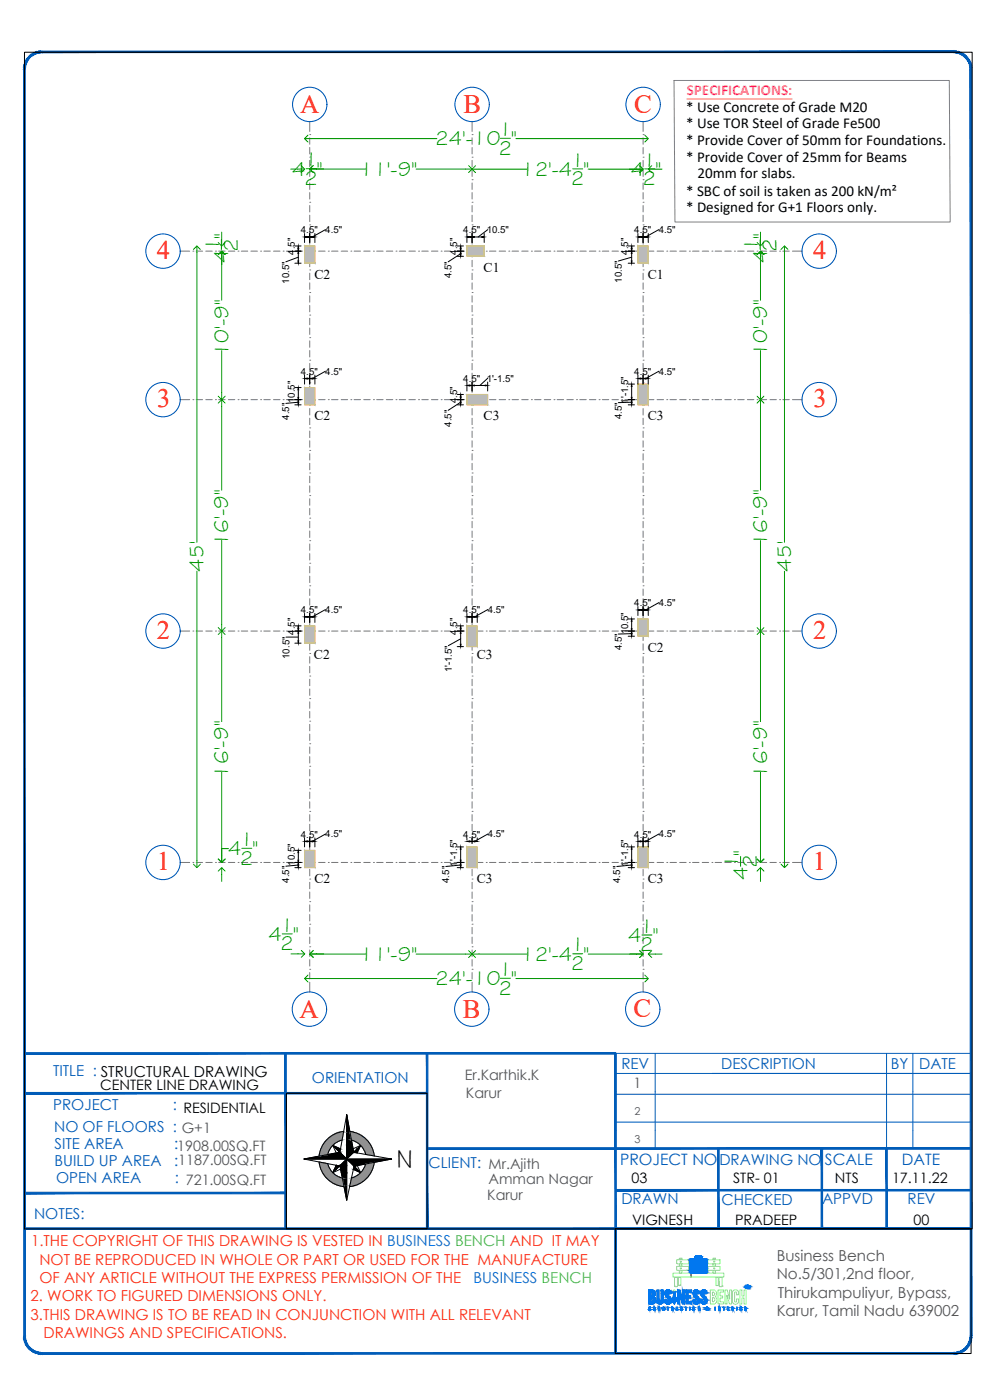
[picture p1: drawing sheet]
<svg xmlns="http://www.w3.org/2000/svg" width="297mm" height="420mm" viewBox="0 0 297 420" stroke-linecap="round" stroke-linejoin="round" font-family="sans-serif">
<defs><g id="words">
<text font-size="8.2" x="118.8" y="350.4">N</text>
<g font-size="8" fill="#f00">
<text x="90" y="33.9">A</text>
<text x="139.1" y="33.9">B</text>
<text x="190.2" y="33.8">C</text>
<text x="47.1" y="77.7">4</text>
<text x="244" y="77.7">4</text>
<text x="47.2" y="122.2">3</text>
<text x="244.1" y="122.2">3</text>
<text x="47.1" y="191.8">2</text>
<text x="244" y="191.8">2</text>
<text x="47" y="261.2">1</text>
<text x="243.9" y="261.2">1</text>
<text x="89.8" y="305.5">A</text>
<text x="138.9" y="305.5">B</text>
<text x="190" y="305.3">C</text>
</g>
<g font-size="6.2" fill="#009500">
<text x="149.6" y="40.8">1</text>
<text x="130.5" y="43.6">24'-10 &quot;</text>
<text x="149.6" y="46.4">2</text>
<text x="87.7" y="52.7">4 &quot;</text>
<text x="91.3" y="50">1</text>
<text x="108" y="52.7">11'-9&quot;</text>
<text x="156.3" y="52.7">12'-4 &quot;</text>
<text x="171.3" y="50">1</text>
<text x="189.3" y="52.7">4 &quot;</text>
<text x="192.9" y="50">1</text>
<text x="91.2" y="55.6">2</text>
<text x="171.2" y="55.6">2</text>
<text x="192.8" y="55.6">2</text>
<text x="65.7" y="75.4" transform="rotate(-90 65.7 75.4)">1</text>
<text x="71.3" y="75.5" transform="rotate(-90 71.3 75.5)">2</text>
<text x="227.4" y="75.4" transform="rotate(-90 227.4 75.4)">1</text>
<text x="233" y="75.5" transform="rotate(-90 233 75.5)">2</text>
<text x="68.5" y="79" transform="rotate(-90 68.5 79)">4 &quot;</text>
<text x="230.2" y="79" transform="rotate(-90 230.2 79)">4 &quot;</text>
<text x="68.5" y="107" transform="rotate(-90 68.5 107)">10'-9&quot;</text>
<text x="230.2" y="107" transform="rotate(-90 230.2 107)">10'-9&quot;</text>
<text x="68.5" y="164" transform="rotate(-90 68.5 164)">16'-9&quot;</text>
<text x="230.2" y="164" transform="rotate(-90 230.2 164)">16'-9&quot;</text>
<text x="61.1" y="171.6" transform="rotate(-90 61.1 171.6)">45'</text>
<text x="237.4" y="171.6" transform="rotate(-90 237.4 171.6)">45'</text>
<text x="68.5" y="233.4" transform="rotate(-90 68.5 233.4)">16'-9&quot;</text>
<text x="230.2" y="233.4" transform="rotate(-90 230.2 233.4)">16'-9&quot;</text>
<text x="68.4" y="256.7">4 &quot;</text>
<text x="72" y="253.9">1</text>
<text x="72" y="259.5">2</text>
<text x="221.5" y="260.5" transform="rotate(-90 221.5 260.5)">1</text>
<text x="227.1" y="260.6" transform="rotate(-90 227.1 260.6)">2</text>
<text x="224.3" y="264.1" transform="rotate(-90 224.3 264.1)">4 &quot;</text>
<text x="84.2" y="279.6">1</text>
<text x="192.1" y="279.9">1</text>
<text x="80.6" y="282.4">4 &quot;</text>
<text x="84.1" y="285.2">2</text>
<text x="171.3" y="285.5">1</text>
<text x="188.5" y="282.7">4 &quot;</text>
<text x="192" y="285.5">2</text>
<text x="108" y="288.3">11'-9&quot;</text>
<text x="149.6" y="292.9">1</text>
<text x="156.3" y="288.3">12'-4 &quot;</text>
<text x="171.2" y="291.1">2</text>
<text x="130.5" y="295.7">24'-10 &quot;</text>
<text x="149.6" y="298.5">2</text>
</g>
<g font-size="4.7" fill="#005cb8">
<text x="186" y="349.8">PROJECT NO</text>
<text x="247.5" y="349.6">SCALE</text>
<text x="270.6" y="349.7">DATE</text>
</g>
<text font-size="4.5" fill="#f0f" x="206.1" y="28.5">SPECIFICATIONS:</text>
<g font-size="4.5">
<text x="205.9" y="33.5">* Use Concrete of Grade M20</text>
<text x="205.9" y="38.5">* Use TOR Steel of Grade Fe500</text>
<text x="205.9" y="43.5">* Provide Cover of 50mm for Foundations.</text>
<text x="205.9" y="48.5">* Provide Cover of 25mm for Beams</text>
<text x="209.3" y="53.6">20mm for slabs.</text>
<text x="205.9" y="58.7">* SBC of soil is taken as 200 kN/m²</text>
<text x="205.9" y="63.7">* Designed for G+1 Floors only.</text>
</g>
<g font-size="4.5" fill="#005cb8">
<text x="15.9" y="323">TITLE : STRUCTURAL DRAWING</text>
<text x="186.4" y="320.8">REV</text>
<text x="216.4" y="320.8">DESCRIPTION</text>
<text x="267.3" y="320.8">BY</text>
<text x="275.8" y="320.8">DATE</text>
<text x="93.6" y="325">ORIENTATION</text>
<text x="15.9" y="333.2">PROJECT</text>
<text x="51.9" y="333.2">: RESIDENTIAL</text>
<text x="16.3" y="339.8">NO OF FLOORS : G+1</text>
<text x="16.4" y="344.9">SITE AREA</text>
<text x="52.2" y="344.9">:1908.00SQ.FT</text>
<text x="16.4" y="349.8">BUILD UP AREA</text>
<text x="52.2" y="349.8">:1187.00SQ.FT</text>
<text x="128.6" y="350.4">CLIENT: Mr.Ajith</text>
<text x="215.8" y="349.6">DRAWING NO</text>
<text x="16.8" y="355.1">OPEN AREA</text>
<text x="52.4" y="355.1">: 721.00SQ.FT</text>
<text x="10.2" y="365.8">NOTES:</text>
<text x="186.4" y="361.5">DRAWN</text>
<text x="216.5" y="361.5">CHECKED</text>
<text x="246.7" y="361.5">APPVD</text>
<text x="272.3" y="361.5">REV</text>
</g>
<g font-size="4.5" fill="#fd2d12">
<text x="9.3" y="374">1.THE COPYRIGHT OF THIS DRAWING IS VESTED IN BUSINESS BENCH AND IT MAY</text>
<text x="11.8" y="379.5">NOT BE REPRODUCED IN WHOLE OR PART OR USED FOR THE MANUFACTURE</text>
<text x="11.8" y="385.1">OF ANY ARTICLE WITHOUT THE EXPRESS PERMISSION OF THE</text>
<text x="9.2" y="390.6">2. WORK TO FIGURED DIMENSIONS ONLY.</text>
<text x="9.1" y="396.1">3.THIS DRAWING IS TO BE READ IN CONJUNCTION WITH ALL RELEVANT</text>
<text x="13.1" y="401.6">DRAWINGS AND SPECIFICATIONS.</text>
</g>
<g font-size="4.5" fill="#545454">
<text x="233" y="378.3">Business Bench</text>
<text x="233" y="383.9">No.5/301,2nd floor,</text>
<text x="233.4" y="389.5">Thirukampuliyur, Bypass,</text>
<text x="233" y="395">Karur, Tamil Nadu 639002</text>
</g>
<text font-size="4.5" fill="#0070e0" x="142.1" y="385.1">BUSINESS BENCH</text>
<g font-size="4.3">
<text x="30" y="327.2">CENTER LINE DRAWING</text>
<text x="189.5" y="355.1">03</text>
<text x="220" y="355.1">STR- 01</text>
<text x="250.5" y="355.1">NTS</text>
<text x="267.6" y="355.1">17.11.22</text>
<text x="189.6" y="367.7">VIGNESH</text>
<text x="220.5" y="367.7">PRADEEP</text>
<text x="274.1" y="367.7">00</text>
</g>
<g font-size="4.3" fill="#545454">
<text x="139.4" y="324.1">Er.Karthik.K</text>
<text x="139.8" y="329.5">Karur</text>
<text x="190.1" y="326.4">1</text>
<text x="146.6" y="355.3">Amman Nagar</text>
<text x="146.2" y="360.1">Karur</text>
</g>
<g font-size="4.1">
<text x="94.3" y="83.6">C2</text>
<text x="145.1" y="81.6">C1</text>
<text x="194.4" y="83.6">C1</text>
<text x="94.3" y="126.1">C2</text>
<text x="145.1" y="126.1">C3</text>
<text x="194.4" y="126.1">C3</text>
<text x="94.2" y="197.7">C2</text>
<text x="143" y="197.7">C3</text>
<text x="194.4" y="195.6">C2</text>
<text x="94.3" y="265">C2</text>
<text x="143" y="265">C3</text>
<text x="194.4" y="265">C3</text>
</g>
<g font-size="3.3" fill="#545454">
<text x="190.4" y="334.6">2</text>
<text x="190.4" y="343.1">3</text>
</g>
<g font-size="2.9">
<text x="90.3" y="70">4.5&quot;</text>
<text x="97.6" y="69.9">4.5&quot;</text>
<text x="139" y="70">4.5&quot; 10.5&quot;</text>
<text x="190.3" y="70">4.5&quot;</text>
<text x="197.6" y="69.9">4.5&quot;</text>
<text x="88.4" y="76.4" transform="rotate(-90 88.4 76.4)">4.5&quot;</text>
<text x="137.1" y="76.4" transform="rotate(-90 137.1 76.4)">4.5&quot;</text>
<text x="188.4" y="76.4" transform="rotate(-90 188.4 76.4)">4.5&quot;</text>
<text x="135.5" y="83.5" transform="rotate(-90 135.5 83.5)">4.5&quot;</text>
<text x="86.8" y="85.1" transform="rotate(-90 86.8 85.1)">10.5&quot;</text>
<text x="186.5" y="84.9" transform="rotate(-90 186.5 84.9)">10.5&quot;</text>
<text x="90.3" y="112.5">4.5&quot;</text>
<text x="97.6" y="112.4">4.5&quot;</text>
<text x="190.3" y="112.5">4.5&quot;</text>
<text x="197.6" y="112.4">4.5&quot;</text>
<text x="139" y="114.6">4.5&quot; 1'-1.5&quot;</text>
<text x="86.8" y="126" transform="rotate(-90 86.8 126)">4.5&quot;</text>
<text x="88.4" y="120.9" transform="rotate(-90 88.4 120.9)">10.5&quot;</text>
<text x="137.1" y="121" transform="rotate(-90 137.1 121)">4.5&quot;</text>
<text x="186.5" y="125.8" transform="rotate(-90 186.5 125.8)">4.5&quot;</text>
<text x="188.4" y="121.2" transform="rotate(-90 188.4 121.2)">1'-1.5&quot;</text>
<text x="135.5" y="128.1" transform="rotate(-90 135.5 128.1)">4.5&quot;</text>
<text x="90.3" y="184.1">4.5&quot;</text>
<text x="97.6" y="183.9">4.5&quot;</text>
<text x="139" y="184.1">4.5&quot;</text>
<text x="146.3" y="183.9">4.5&quot;</text>
<text x="190.3" y="182">4.5&quot;</text>
<text x="197.6" y="181.9">4.5&quot;</text>
<text x="88.4" y="190.5" transform="rotate(-90 88.4 190.5)">4.5&quot;</text>
<text x="137.1" y="190.5" transform="rotate(-90 137.1 190.5)">4.5&quot;</text>
<text x="188.4" y="190.4" transform="rotate(-90 188.4 190.4)">10.5&quot;</text>
<text x="86.8" y="197.7" transform="rotate(-90 86.8 197.7)">10.5&quot;</text>
<text x="186.5" y="195.2" transform="rotate(-90 186.5 195.2)">4.5&quot;</text>
<text x="135.6" y="201.8" transform="rotate(-90 135.6 201.8)">1'-1.5&quot;</text>
<text x="90.3" y="251.4">4.5&quot;</text>
<text x="97.6" y="251.3">4.5&quot;</text>
<text x="139" y="251.4">4.5&quot;</text>
<text x="146.3" y="251.3">4.5&quot;</text>
<text x="190.3" y="251.4">4.5&quot;</text>
<text x="197.6" y="251.3">4.5&quot;</text>
<text x="88.4" y="259.8" transform="rotate(-90 88.4 259.8)">10.5&quot;</text>
<text x="137.1" y="260.1" transform="rotate(-90 137.1 260.1)">1'-1.5&quot;</text>
<text x="188.4" y="260.1" transform="rotate(-90 188.4 260.1)">1'-1.5&quot;</text>
<text x="86.8" y="264.9" transform="rotate(-90 86.8 264.9)">4.5&quot;</text>
<text x="134.8" y="265" transform="rotate(-90 134.8 265)">4.5&quot;</text>
<text x="186.1" y="265" transform="rotate(-90 186.1 265)">4.5&quot;</text>
</g>
</g></defs>
<!-- layer: A-CENTRELINE -->
<g fill="none" stroke="#767676" stroke-width=".3">
<path d="M92.9 36.5v2.9M141.6 36.5v2.9M193 36.5v2.9M92.9 53.9h.1M92.9 47.2h.1M92.9 40.4h.1M92.9 41.4v1.9M92.9 44.3v1.9M92.9 48.1v2M92.9 51v2M92.9 54.9v1.9M92.9 57.8v1.9"/>
<path d="M141.6 53.9h.1M141.6 47.2h.1M141.6 40.4h.1M141.6 41.4v1.9M141.6 44.3v1.9M141.6 48.1v2M141.6 51v2M141.6 54.9v1.9M141.6 57.8v1.9M193 53.9h.1M193 47.2h.1M193 40.4h.1"/>
<path d="M193 41.4v1.9M193 44.3v1.9M193 48.1v2M193 51v2M193 54.9v1.9M193 57.8v1.9M54.1 75.4h2.8M57.9 75.4h.1M58.9 75.4h1.9M61.8 75.4h1.9M64.7 75.4h.1M65.6 75.4h2"/>
<path d="M68.5 75.4h2M71.4 75.4h.1M72.4 75.4h1.9M75.3 75.4h1.9M78.2 75.4h.1M79.2 75.4h1.9M82.1 75.4h1.9M85 75.4h.1M85.9 75.4h2M88.8 75.4h2M91.7 75.4h.1M92.7 75.4h1.9"/>
<path d="M92.9 74.3h.1M92.9 67.5h.1M92.9 60.7h.1M92.9 61.7v1.9M92.9 64.6v1.9M92.9 68.4v2M92.9 71.3v2M92.9 75.2v2M92.9 78.1v2M95.6 75.4h1.9M98.5 75.4h.1M99.5 75.4h1.9"/>
<path d="M102.4 75.4h1.9M105.3 75.4h.1M106.2 75.4h2M109.1 75.4h2M112 75.4h.1M113 75.4h1.9M115.9 75.4h1.9M118.8 75.4h.1M119.8 75.4h1.9M122.7 75.4h1.9M125.6 75.4h.1M126.6 75.4h1.9"/>
<path d="M129.5 75.4h1.9M132.4 75.4h.1M133.3 75.4h2M136.2 75.4h2M139.1 75.4h.1M140.1 75.4h1.9M141.6 74.3h.1M141.6 67.5h.1M141.6 60.7h.1M141.6 61.7v1.9M141.6 64.6v1.9M141.6 68.4v2"/>
<path d="M141.6 71.3v2M141.6 75.2v2M141.6 78.1v2M143 75.4h1.9M145.9 75.4h.1M146.9 75.4h1.9M149.8 75.4h1.9M152.7 75.4h.1M153.6 75.4h2M156.5 75.4h2M159.4 75.4h.1M160.4 75.4h1.9"/>
<path d="M163.3 75.4h1.9M166.2 75.4h.1M167.2 75.4h1.9M170.1 75.4h1.9M173 75.4h.1M173.9 75.4h2M176.8 75.4h2M179.7 75.4h.1M180.7 75.4h1.9M183.6 75.4h1.9M186.5 75.4h.1M187.5 75.4h1.9"/>
<path d="M190.4 75.4h1.9M193 74.3h.1M193 67.5h.1M193 60.7h.1M193 61.7v1.9M193 64.6v1.9M193 68.4v2M193 71.3v2M193 75.2v2M193 78.1v2M193.3 75.4h.1M194.3 75.4h1.9"/>
<path d="M197.2 75.4h1.9M200.1 75.4h.1M201 75.4h2M203.9 75.4h2M206.8 75.4h.1M207.8 75.4h1.9M210.7 75.4h1.9M213.6 75.4h.1M214.6 75.4h1.9M217.5 75.4h1.9M220.4 75.4h.1M221.3 75.4h2"/>
<path d="M224.2 75.4h2M227.1 75.4h.1M228.1 75.4h1.9M231 75.4h1.9M233.9 75.4h.1M234.9 75.4h1.9M237.8 75.4h2.8M92.9 94.6h.1M92.9 87.8h.1M92.9 81h.1M92.9 82v1.9M92.9 84.9v1.9"/>
<path d="M92.9 88.8v1.9M92.9 91.7v1.9M92.9 95.5v2M92.9 98.4v2M141.6 94.6h.1M141.6 87.8h.1M141.6 81h.1M141.6 82v1.9M141.6 84.9v1.9M141.6 88.8v1.9M141.6 91.7v1.9M141.6 95.5v2"/>
<path d="M141.6 98.4v2M193 94.6h.1M193 87.8h.1M193 81h.1M193 82v1.9M193 84.9v1.9M193 88.8v1.9M193 91.7v1.9M193 95.5v2M193 98.4v2M54.1 119.9h2.8M57.9 119.9h.1"/>
<path d="M58.9 119.9h1.9M61.8 119.9h1.9M64.7 119.9h.1M65.6 119.9h2M68.5 119.9h2M71.4 119.9h.1M72.4 119.9h1.9M75.3 119.9h1.9M78.2 119.9h.1M79.2 119.9h1.9M82.1 119.9h1.9M85 119.9h.1"/>
<path d="M85.9 119.9h2M88.8 119.9h2M91.7 119.9h.1M92.7 119.9h1.9M92.9 114.9h.1M92.9 108.1h.1M92.9 101.3h.1M92.9 102.3v1.9M92.9 105.2v1.9M92.9 109.1v1.9M92.9 112v1.9M92.9 115.8v2"/>
<path d="M92.9 118.7v2M95.6 119.9h1.9M98.5 119.9h.1M99.5 119.9h1.9M102.4 119.9h1.9M105.3 119.9h.1M106.2 119.9h2M109.1 119.9h2M112 119.9h.1M113 119.9h1.9M115.9 119.9h1.9M118.8 119.9h.1"/>
<path d="M119.8 119.9h1.9M122.7 119.9h1.9M125.6 119.9h.1M126.6 119.9h1.9M129.5 119.9h1.9M132.4 119.9h.1M133.3 119.9h2M136.2 119.9h2M139.1 119.9h.1M140.1 119.9h1.9M141.6 114.9h.1M141.6 108.1h.1"/>
<path d="M141.6 101.3h.1M141.6 102.3v1.9M141.6 105.2v1.9M141.6 109.1v1.9M141.6 112v1.9M141.6 115.8v2M141.6 118.7v2M143 119.9h1.9M145.9 119.9h.1M146.9 119.9h1.9M149.8 119.9h1.9M152.7 119.9h.1"/>
<path d="M153.6 119.9h2M156.5 119.9h2M159.4 119.9h.1M160.4 119.9h1.9M163.3 119.9h1.9M166.2 119.9h.1M167.2 119.9h1.9M170.1 119.9h1.9M173 119.9h.1M173.9 119.9h2M176.8 119.9h2M179.7 119.9h.1"/>
<path d="M180.7 119.9h1.9M183.6 119.9h1.9M186.5 119.9h.1M187.5 119.9h1.9M190.4 119.9h1.9M193 114.9h.1M193 108.1h.1M193 101.3h.1M193 102.3v1.9M193 105.2v1.9M193 109.1v1.9M193 112v1.9"/>
<path d="M193 115.8v2M193 118.7v2M193.3 119.9h.1M194.3 119.9h1.9M197.2 119.9h1.9M200.1 119.9h.1M201 119.9h2M203.9 119.9h2M206.8 119.9h.1M207.8 119.9h1.9M210.7 119.9h1.9M213.6 119.9h.1"/>
<path d="M214.6 119.9h1.9M217.5 119.9h1.9M220.4 119.9h.1M221.3 119.9h2M224.2 119.9h2M227.1 119.9h.1M228.1 119.9h1.9M231 119.9h1.9M233.9 119.9h.1M234.9 119.9h1.9M237.8 119.9h2.8M92.9 135.2h.1"/>
<path d="M92.9 128.4h.1M92.9 121.6h.1M92.9 122.6v1.9M92.9 125.5v1.9M92.9 129.4v1.9M92.9 132.3v1.9M92.9 136.2v1.9M92.9 139.1v1.9M141.6 135.2h.1M141.6 128.4h.1M141.6 121.6h.1M141.6 122.6v1.9"/>
<path d="M141.6 125.5v1.9M141.6 129.4v1.9M141.6 132.3v1.9M141.6 136.2v1.9M141.6 139.1v1.9M193 135.2h.1M193 128.4h.1M193 121.6h.1M193 122.6v1.9M193 125.5v1.9M193 129.4v1.9M193 132.3v1.9"/>
<path d="M193 136.2v1.9M193 139.1v1.9M92.9 155.5h.1M92.9 148.7h.1M92.9 142h.1M92.9 142.9v2M92.9 145.8v2M92.9 149.7v1.9M92.9 152.6v1.9M92.9 156.5v1.9M92.9 159.4v1.9M141.6 155.5h.1"/>
<path d="M141.6 148.7h.1M141.6 142h.1M141.6 142.9v2M141.6 145.8v2M141.6 149.7v1.9M141.6 152.6v1.9M141.6 156.5v1.9M141.6 159.4v1.9M193 155.5h.1M193 148.7h.1M193 142h.1M193 142.9v2"/>
<path d="M193 145.8v2M193 149.7v1.9M193 152.6v1.9M193 156.5v1.9M193 159.4v1.9M92.9 175.8h.1M92.9 169h.1M92.9 162.3h.1M92.9 163.2v2M92.9 166.1v2M92.9 170v1.9M92.9 172.9v1.9"/>
<path d="M92.9 176.8v1.9M92.9 179.7v1.9M141.6 175.8h.1M141.6 169h.1M141.6 162.3h.1M141.6 163.2v2M141.6 166.1v2M141.6 170v1.9M141.6 172.9v1.9M141.6 176.8v1.9M141.6 179.7v1.9M193 175.8h.1"/>
<path d="M193 169h.1M193 162.3h.1M193 163.2v2M193 166.1v2M193 170v1.9M193 172.9v1.9M193 176.8v1.9M193 179.7v1.9M54.1 189.4h2.8M57.9 189.4h.1M58.9 189.4h1.9M61.8 189.4h1.9"/>
<path d="M64.7 189.4h.1M65.6 189.4h2M68.5 189.4h2M71.4 189.4h.1M72.4 189.4h1.9M75.3 189.4h1.9M78.2 189.4h.1M79.2 189.4h1.9M82.1 189.4h1.9M85 189.4h.1M85.9 189.4h2M88.8 189.4h2"/>
<path d="M91.7 189.4h.1M92.7 189.4h1.9M92.9 196.1h.1M92.9 189.3h.1M92.9 182.6h.1M92.9 183.5v2M92.9 186.4v2M92.9 190.3v1.9M92.9 193.2v2M92.9 197.1v1.9M92.9 200v1.9M95.6 189.4h1.9"/>
<path d="M98.5 189.4h.1M99.5 189.4h1.9M102.4 189.4h1.9M105.3 189.4h.1M106.2 189.4h2M109.1 189.4h2M112 189.4h.1M113 189.4h1.9M115.9 189.4h1.9M118.8 189.4h.1M119.8 189.4h1.9M122.7 189.4h1.9"/>
<path d="M125.6 189.4h.1M126.6 189.4h1.9M129.5 189.4h1.9M132.4 189.4h.1M133.3 189.4h2M136.2 189.4h2M139.1 189.4h.1M140.1 189.4h1.9M141.6 196.1h.1M141.6 189.3h.1M141.6 182.6h.1M141.6 183.5v2"/>
<path d="M141.6 186.4v2M141.6 190.3v1.9M141.6 193.2v2M141.6 197.1v1.9M141.6 200v1.9M143 189.4h1.9M145.9 189.4h.1M146.9 189.4h1.9M149.8 189.4h1.9M152.7 189.4h.1M153.6 189.4h2M156.5 189.4h2"/>
<path d="M159.4 189.4h.1M160.4 189.4h1.9M163.3 189.4h1.9M166.2 189.4h.1M167.2 189.4h1.9M170.1 189.4h1.9M173 189.4h.1M173.9 189.4h2M176.8 189.4h2M179.7 189.4h.1M180.7 189.4h1.9M183.6 189.4h1.9"/>
<path d="M186.5 189.4h.1M187.5 189.4h1.9M190.4 189.4h1.9M193 196.1h.1M193 189.3h.1M193 182.6h.1M193 183.5v2M193 186.4v2M193 190.3v1.9M193 193.2v2M193 197.1v1.9M193 200v1.9"/>
<path d="M193.3 189.4h.1M194.3 189.4h1.9M197.2 189.4h1.9M200.1 189.4h.1M201 189.4h2M203.9 189.4h2M206.8 189.4h.1M207.8 189.4h1.9M210.7 189.4h1.9M213.6 189.4h.1M214.6 189.4h1.9M217.5 189.4h1.9"/>
<path d="M220.4 189.4h.1M221.3 189.4h2M224.2 189.4h2M227.1 189.4h.1M228.1 189.4h1.9M231 189.4h1.9M233.9 189.4h.1M234.9 189.4h1.9M237.8 189.4h2.8M92.9 216.4h.1M92.9 209.7h.1M92.9 202.9h.1"/>
<path d="M92.9 203.9v1.9M92.9 206.8v1.9M92.9 210.6v2M92.9 213.5v2M92.9 217.4v1.9M141.6 216.4h.1M141.6 209.7h.1M141.6 202.9h.1M141.6 203.9v1.9M141.6 206.8v1.9M141.6 210.6v2M141.6 213.5v2"/>
<path d="M141.6 217.4v1.9M193 216.4h.1M193 209.7h.1M193 202.9h.1M193 203.9v1.9M193 206.8v1.9M193 210.6v2M193 213.5v2M193 217.4v1.9M92.9 236.7h.1M92.9 230h.1M92.9 223.2h.1"/>
<path d="M92.9 220.3v1.9M92.9 224.2v1.9M92.9 227.1v1.9M92.9 230.9v2M92.9 233.8v2M92.9 237.7v1.9M141.6 236.7h.1M141.6 230h.1M141.6 223.2h.1M141.6 220.3v1.9M141.6 224.2v1.9M141.6 227.1v1.9"/>
<path d="M141.6 230.9v2M141.6 233.8v2M141.6 237.7v1.9M193 236.7h.1M193 230h.1M193 223.2h.1M193 220.3v1.9M193 224.2v1.9M193 227.1v1.9M193 230.9v2M193 233.8v2M193 237.7v1.9"/>
<path d="M54.1 258.8h2.8M57.9 258.8h.1M58.9 258.8h1.9M61.8 258.8h1.9M64.7 258.8h.1M65.6 258.8h2M68.5 258.8h2M71.4 258.8h.1M72.4 258.8h1.9M75.3 258.8h1.9M78.2 258.8h.1M79.2 258.8h1.9"/>
<path d="M82.1 258.8h1.9M85 258.8h.1M85.9 258.8h2M88.8 258.8h2M91.7 258.8h.1M92.7 258.8h1.9M92.9 257.1h.1M92.9 250.3h.1M92.9 243.5h.1M92.9 240.6v1.9M92.9 244.5v1.9M92.9 247.4v1.9"/>
<path d="M92.9 251.2v2M92.9 254.2v1.9M92.9 258v2M95.6 258.8h1.9M98.5 258.8h.1M99.5 258.8h1.9M102.4 258.8h1.9M105.3 258.8h.1M106.2 258.8h2M109.1 258.8h2M112 258.8h.1M113 258.8h1.9"/>
<path d="M115.9 258.8h1.9M118.8 258.8h.1M119.8 258.8h1.9M122.7 258.8h1.9M125.6 258.8h.1M126.6 258.8h1.9M129.5 258.8h1.9M132.4 258.8h.1M133.3 258.8h2M136.2 258.8h2M139.1 258.8h.1M140.1 258.8h1.9"/>
<path d="M141.6 257.1h.1M141.6 250.3h.1M141.6 243.5h.1M141.6 240.6v1.9M141.6 244.5v1.9M141.6 247.4v1.9M141.6 251.2v2M141.6 254.2v1.9M141.6 258v2M143 258.8h1.9M145.9 258.8h.1M146.9 258.8h1.9"/>
<path d="M149.8 258.8h1.9M152.7 258.8h.1M153.6 258.8h2M156.5 258.8h2M159.4 258.8h.1M160.4 258.8h1.9M163.3 258.8h1.9M166.2 258.8h.1M167.2 258.8h1.9M170.1 258.8h1.9M173 258.8h.1M173.9 258.8h2"/>
<path d="M176.8 258.8h2M179.7 258.8h.1M180.7 258.8h1.9M183.6 258.8h1.9M186.5 258.8h.1M187.5 258.8h1.9M190.4 258.8h1.9M193 257.1h.1M193 250.3h.1M193 243.5h.1M193 240.6v1.9M193 244.5v1.9"/>
<path d="M193 247.4v1.9M193 251.2v2M193 254.2v1.9M193 258v2M193.3 258.8h.1M194.3 258.8h1.9M197.2 258.8h1.9M200.1 258.8h.1M201 258.8h2M203.9 258.8h2M206.8 258.8h.1M207.8 258.8h1.9"/>
<path d="M210.7 258.8h1.9M213.6 258.8h.1M214.6 258.8h1.9M217.5 258.8h1.9M220.4 258.8h.1M221.3 258.8h2M224.2 258.8h2M227.1 258.8h.1M228.1 258.8h1.9M231 258.8h1.9M233.9 258.8h.1M234.9 258.8h1.9"/>
<path d="M237.8 258.8h2.8M92.9 277.4h.1M92.9 270.6h.1M92.9 263.8h.1M92.9 260.9v2M92.9 264.8v1.9M92.9 267.7v1.9M92.9 271.6v1.9M92.9 274.5v1.9M92.9 278.3v2M141.6 277.4h.1M141.6 270.6h.1"/>
<path d="M141.6 263.8h.1M141.6 260.9v2M141.6 264.8v1.9M141.6 267.7v1.9M141.6 271.6v1.9M141.6 274.5v1.9M141.6 278.3v2M193 277.4h.1M193 270.6h.1M193 263.8h.1M193 260.9v2M193 264.8v1.9"/>
<path d="M193 267.7v1.9M193 271.6v1.9M193 274.5v1.9M193 278.3v2M92.9 290.9h.1M92.9 284.1h.1M92.9 281.2v2M92.9 285.1v1.9M92.9 288v1.9M92.9 291.9v1.9M92.9 294.8v2.9M141.6 290.9h.1"/>
<path d="M141.6 284.1h.1M141.6 281.2v2M141.6 285.1v1.9M141.6 288v1.9M141.6 291.9v1.9M141.6 294.8v2.9M193 290.9h.1M193 284.1h.1M193 281.2v2M193 285.1v1.9M193 288v1.9M193 291.9v1.9"/>
<path d="M193 294.8v2.9"/>
</g>
<!-- layer: THIN -->
<g fill="none" stroke="#002eb8" stroke-width=".3">
<circle cx="92.9" cy="31.3" r="5.2"/>
<circle cx="141.7" cy="31.3" r="5.2"/>
<circle cx="193" cy="31.3" r="5.2"/>
<circle cx="48.9" cy="75.4" r="5.2"/>
<circle cx="245.8" cy="75.4" r="5.2"/>
<circle cx="48.9" cy="119.9" r="5.2"/>
<circle cx="245.8" cy="119.9" r="5.2"/>
<circle cx="48.9" cy="189.4" r="5.2"/>
<circle cx="245.8" cy="189.4" r="5.2"/>
<circle cx="48.9" cy="258.8" r="5.2"/>
<circle cx="245.8" cy="258.8" r="5.2"/>
<circle cx="92.8" cy="302.9" r="5.2"/>
<circle cx="141.6" cy="302.9" r="5.2"/>
<circle cx="192.9" cy="302.9" r="5.2"/>
</g>
<!-- layer: Dim c.l -->
<g fill="none" stroke="#009500" stroke-width=".3">
<path d="M87.2 50.7h2.1M91.8 50.6h3M93.5 41.6h37.6M95 50.7h14.7M124.9 50.7h14.7M143.7 50.8h14.4M150.1 41.5h3M154.8 41.6h37.6M171.8 50.7h3M176.5 50.8h14.4M193.4 50.7h3M196.6 50.8h2"/>
<path d="M59.1 75.9v86.9M66.4 71.9v3M66.5 69.7v2M66.5 77.4v12.7M228.1 71.9v3M228.2 69.7v2M228.2 77.4v12.7M235.4 75.9v86.9M66.5 105.2v12.7M228.2 105.2v12.7M66.5 122v25.1M228.2 122v25.1"/>
<path d="M59.1 171.4v86.9M66.5 162.2v25.1M228.2 162.2v25.1M235.4 171.4v86.9M66.5 191.5v25.1M228.2 191.5v25.1M66.5 231.7v25.1M228.2 231.7v25.1M66.5 254.7h2.1M72.5 254.6h3M222.2 257v3M66.5 262.5v2"/>
<path d="M228.2 262.5v2M84.7 280.3h3M87.3 286.3h2.1M93.5 293.7h37.6M95 286.3h14.7M95.1 286.3h2M124.9 286.3h14.7M143.7 286.3h14.4M150.1 293.6h3M154.8 293.7h37.6M171.8 286.2h3M176.5 286.3h14.4"/>
<path d="M192.6 280.6h3M196.6 286.3h2"/>
</g>
<!-- layer: 0 -->
<g fill="none" stroke="#009500" stroke-width=".3">
<path d="M89.3 50.7h2.1M90.3 49.7l1.1 1-1.1 1.1M91.4 41.6h2.1M92.4 40.6l-1 1 1 1M92.9 50.7h2.1M94 49.7l-1.1 1 1.1 1.1M139.6 50.7h2M140.6 49.7l1 1-1 1.1M141.6 50.8h2.1M142.7 49.7l-1.1 1.1 1.1 1M190.9 50.8h2.1M191.9 49.7l1.1 1.1-1.1 1"/>
<path d="M192.4 41.6h2.1M193.5 40.6l1 1-1 1M194.5 50.8h2.1M195.5 49.7l-1 1.1 1 1M58 74.9l1.1-1.1 1 1.1M59.1 73.8v2.1M65.5 76.4l1-1 1.1 1M65.5 72.8l1 1 1.1-1M66.5 71.7v2.1M66.5 75.4v2M227.2 76.4l1-1 1 1M227.2 72.8l1 1 1-1"/>
<path d="M228.2 71.7v2.1M228.2 75.4v2M234.3 74.9l1.1-1.1 1 1.1M235.4 73.8v2.1M65.5 118.9l1 1 1.1-1M66.5 117.9v4.1M227.2 118.9l1 1 1-1M228.2 117.9v4.1M65.5 121l1-1.1 1.1 1.1M227.2 121l1-1.1 1 1.1M65.5 190.4l1-1 1.1 1M65.5 188.4l1 1 1.1-1"/>
<path d="M66.5 187.3v4.2M227.2 188.4l1 1 1-1M227.2 190.4l1-1 1 1M228.2 187.3v4.2M58 259.4l1.1 1 1-1M59.1 258.3v2.1M65.5 257.8l1 1 1.1-1M66.5 256.8v2M227.2 257.8l1 1 1-1M228.2 256.8v2M234.3 259.4l1.1 1 1-1M235.4 258.3v2.1"/>
<path d="M65.5 261.4l1-1 1.1 1M66.5 260.4v2.1M227.2 261.4l1-1 1 1M228.2 260.4v2.1M89.4 286.3h2M90.4 285.2l1 1.1-1 1M91.4 293.7h2.1M92.4 292.6l-1 1.1 1 1M92.9 286.3h2.1M93 286.3h2.1M94 285.3l-1.1 1 1.1 1.1M94 285.2l-1 1.1 1 1"/>
<path d="M139.6 286.3h4.1M140.6 285.3l1 1-1 1.1M142.7 285.3l-1.1 1 1.1 1.1M190.9 286.3h2.1M191.9 285.3l1.1 1-1.1 1.1M192.4 293.7h2.1M193.5 292.6l1 1.1-1 1M194.5 286.3h2.1M195.5 285.3l-1 1 1 1.1"/>
</g>
<!-- layer: 1.col-hatch -->
<g fill="#bababa" stroke="#bababa" stroke-width=".3">
<path d="M91.4 255.2l3.1 5.2v-5.2zM91.4 255.2l3.1 5.2h-3.1z"/>
<path d="M91.4 187.8l3.1 5.2v-5.2zM91.4 187.8l3.1 5.2h-3.1z"/>
<path d="M91.4 116.3l3.1 5.2v-5.2zM91.4 116.3l3.1 5.2h-3.1z"/>
<path d="M91.4 73.8l3.1 5.2v-5.2zM91.4 73.8l3.1 5.2h-3.1z"/>
<path d="M191.4 73.8l3.1 5.2v-5.2zM191.4 73.8l3.1 5.2h-3.1z"/>
<path d="M191.4 115.3l3.1 6.2v-6.2zM191.4 115.3l3.1 6.2h-3.1z"/>
<path d="M191.4 185.8l3.1 5.1v-5.1zM191.4 185.8l3.1 5.1h-3.1z"/>
<path d="M140.1 187.8l3.1 6.3v-6.3zM140.1 187.8l3.1 6.3h-3.1z"/>
<path d="M140.1 254.2l3.1 6.2v-6.2zM140.1 254.2l3.1 6.2h-3.1z"/>
<path d="M140.1 73.8l5.2 3.1v-3.1zM140.1 73.8l5.2 3.1h-5.2z"/>
<path d="M140.1 118.4l6.2 3.1v-3.1zM140.1 118.4l6.2 3.1h-6.2z"/>
<path d="M191.4 254.2l3.1 6.2v-6.2zM191.4 254.2l3.1 6.2h-3.1z"/>
</g>
<!-- layer: 1.column -->
<path d="M91.4 73.8h3.1v5.2h-3.1zM140.1 73.8h5.2v3.1h-5.2zM191.4 73.8h3.1v5.2h-3.1zM91.4 116.3h3.1v5.2h-3.1zM140.1 118.4h6.2v3.1h-6.2zM191.4 115.3h3.1v6.2h-3.1zM91.4 187.8h3.1v5.2h-3.1zM140.1 187.8h3.1v6.3h-3.1zM191.4 185.8h3.1v5.1h-3.1zM91.4 255.2h3.1v5.2h-3.1zM140.1 254.2h3.1v6.2h-3.1zM191.4 254.2h3.1v6.2h-3.1z" fill="none" stroke="#f8d731" stroke-width=".3"/>
<!-- layer: 1.TIE BEAM -->
<g fill="none" stroke="#000" stroke-width=".3">
<path d="M88.5 73.8h1.8M88.5 75.4h1.8M88.5 79h1.8M89.5 74.5v.2M89.5 76.1v2.2M89.5 77.2l-3.7 1.4M91.4 70.1v2.7M92.1 71.1h.1M92.9 70.1v2.7M93.6 71.1h.2M94.5 70.1v2.7M97.7 68.9l-4 2.2"/>
<path d="M137.2 73.8h1.9M137.2 75.4h1.9M137.2 76.9h1.9M138.2 74.5v.2M138.2 76.1v.1M138.2 76.1l-3.7 2.5M140.1 70.1v2.7M140.8 71.1h.1M141.6 70.1v2.7M142.3 71.1h2.3M145.3 70.1v2.7M146.4 68.9l-2.9 2.2"/>
<path d="M188.5 73.8h1.9M188.5 75.4h1.9M188.5 79h1.9M189.5 74.5v.2M189.5 76.1v2.2M189.5 77.2l-4 1.1M191.4 70.1v2.7M192.1 71.1h.2M192.9 70.1v2.7M193.6 71.1h.2M194.5 70.1v2.7M197.7 68.9l-4 2.2"/>
<path d="M88.5 116.3h1.8M88.5 119.9h1.8M89.5 117v2.3M91.4 112.6v2.7M92.1 113.6h.1M92.9 112.6v2.7M93.6 113.6h.2M94.5 112.6v2.7M97.7 111.4l-4 2.2M137.2 119.9h1.9M137.2 118.4h1.9M138.2 119.1v.2"/>
<path d="M140.1 114.6v2.7M140.8 115.7h.1M141.6 114.6v2.7M142.3 115.7h3.3M146.3 114.6v2.7M146.4 113.5l-2.4 2.2M188.5 119.9h1.9M188.5 115.3h1.9M189.5 116v3.3M191.4 112.6v2.7M192.1 113.6h.2M192.9 112.6v2.7"/>
<path d="M193.6 113.6h.2M194.5 112.6v2.7M197.7 111.4l-4 2.2M88.5 121.5h1.8M89.5 120.6v.2M89.5 120.7l-3.7 .4M137.2 121.5h1.9M138.2 120.6v.2M138.2 120.7l-3.7 2.4M188.5 121.5h1.9M189.5 120.6v.2M189.5 120.7l-4 .1"/>
<path d="M88.5 187.8h1.8M88.5 189.4h1.8M88.5 193h1.8M89.5 188.5v.2M89.5 190.1v2.2M89.5 191.2h-3.7M91.4 184.1v2.7M92.1 185.1h.1M92.9 184.1v2.7M93.6 185.1h.2M94.5 184.1v2.7M97.7 182.9l-4 2.2"/>
<path d="M137.2 187.8h1.9M137.2 189.4h1.9M137.2 194.1h1.9M138.2 188.5v.2M138.2 190.1v3.3M138.2 191.7l-3.7 2.1M140.1 184.1v2.7M140.8 185.1h.1M141.6 184.1v2.7M142.3 185.1h.2M143.2 184.1v2.7M146.4 182.9l-4 2.2"/>
<path d="M188.5 189.4h1.9M188.5 185.8h1.9M188.5 190.9h1.9M189.5 186.4v2.3M189.5 190.1v.2M189.5 190.2l-4 .1M191.4 182v2.7M192.1 183.1h.2M192.9 182v2.7M193.6 183.1h.2M194.5 182v2.7M197.7 180.9l-4 2.2"/>
<path d="M88.5 255.2h1.8M88.5 258.8h1.8M89.5 255.9v2.2M89.5 259.5v.2M89.5 259.6l-3.7 .4M91.4 251.5v2.7M92.1 252.5h.1M92.9 251.5v2.7M93.6 252.5h.2M94.5 251.5v2.7M97.7 250.3l-4 2.2M137.2 258.8h1.9"/>
<path d="M137.2 254.2h1.9M138.2 254.9v3.2M138.2 259.5v.2M138.2 259.6l-4.4 .4M140.1 251.5v.6M140.8 252.5h.1M141.6 251.5v1.6M142.3 252.5h.2M143.2 251.5v.6M146.4 250.3l-4 2.2M188.5 258.8h1.9M188.5 254.2h1.9"/>
<path d="M189.5 254.9v3.2M189.5 259.5v.2M189.5 259.6l-4.4 .4M191.4 251.5v2.7M192.1 252.5h.2M192.9 251.5v2.7M193.6 252.5h.2M194.5 251.5v2.7M197.7 250.3l-4 2.2M88.5 260.4h1.8M137.2 260.4h1.9M188.5 260.4h1.9"/>
</g>
<g fill="#000" stroke="#000" stroke-width=".3">
<path d="M89.5 73.8l.1 .7h-.2zM89.4 74.7h.2l-.1 .7zM89.5 75.4l.1 .7h-.2zM89.4 78.3h.2l-.1 .7zM91.4 71.1l.7-.1v.2zM92.2 71l.7 .1-.7 .1zM92.9 71.1l.7-.1v.2zM93.8 71l.7 .1-.7 .1zM138.2 73.8l.1 .7h-.2zM138.1 74.7h.2l-.1 .7zM138.2 75.4l.1 .7h-.2zM138.1 76.2h.2l-.1 .7z"/>
<path d="M140.1 71.1l.7-.1v.2zM140.9 71l.7 .1-.7 .1zM141.6 71.1l.7-.1v.2zM144.6 71l.7 .1-.7 .1zM189.5 73.8l.1 .7h-.2zM189.4 74.7h.2l-.1 .7zM189.5 75.4l.1 .7h-.2zM189.4 78.3h.2l-.1 .7zM191.4 71.1l.7-.1v.2zM192.3 71l.6 .1-.6 .1zM192.9 71.1l.7-.1v.2zM193.8 71l.7 .1-.7 .1z"/>
<path d="M89.5 116.3l.1 .7h-.2zM89.4 119.3h.2l-.1 .6zM91.4 113.6l.7-.1v.2zM92.2 113.5l.7 .1-.7 .1zM92.9 113.6l.7-.1v.2zM93.8 113.5l.7 .1-.7 .1zM138.2 118.4l.1 .7h-.2zM138.1 119.3h.2l-.1 .6zM140.1 115.7l.7-.1v.2zM140.9 115.6l.7 .1-.7 .1zM141.6 115.7l.7-.1v.2zM145.6 115.6l.7 .1-.7 .1z"/>
<path d="M189.5 115.3l.1 .7h-.2zM189.4 119.3h.2l-.1 .6zM191.4 113.6l.7-.1v.2zM192.3 113.5l.6 .1-.6 .1zM192.9 113.6l.7-.1v.2zM193.8 113.5l.7 .1-.7 .1zM89.5 119.9l.1 .7h-.2zM89.4 120.8h.2l-.1 .7zM138.2 119.9l.1 .7h-.2zM138.1 120.8h.2l-.1 .7zM189.5 119.9l.1 .7h-.2zM189.4 120.8h.2l-.1 .7z"/>
<path d="M89.5 187.8l.1 .7h-.2zM89.4 188.7h.2l-.1 .7zM89.5 189.4l.1 .7h-.2zM89.4 192.3h.2l-.1 .7zM91.4 185.1l.7-.1v.3zM92.2 185l.7 .1-.7 .2zM92.9 185.1l.7-.1v.3zM93.8 185l.7 .1-.7 .2zM138.2 187.8l.1 .7h-.2zM138.1 188.7h.2l-.1 .7zM138.2 189.4l.1 .7h-.2zM138.1 193.4h.2l-.1 .7z"/>
<path d="M140.1 185.1l.7-.1v.3zM140.9 185l.7 .1-.7 .2zM141.6 185.1l.7-.1v.3zM142.5 185l.7 .1-.7 .2zM189.5 185.8l.1 .6h-.2zM189.4 188.7h.2l-.1 .7zM189.5 189.4l.1 .7h-.2zM189.4 190.3h.2l-.1 .6zM191.4 183.1l.7-.2v.3zM192.3 182.9l.6 .2-.6 .1zM192.9 183.1l.7-.2v.3zM193.8 182.9l.7 .2-.7 .1z"/>
<path d="M89.5 255.2l.1 .7h-.2zM89.4 258.1h.2l-.1 .7zM89.5 258.8l.1 .7h-.2zM89.4 259.7h.2l-.1 .7zM91.4 252.5l.7-.1v.2zM92.2 252.4l.7 .1-.7 .1zM92.9 252.5l.7-.1v.2zM93.8 252.4l.7 .1-.7 .1zM138.2 254.2l.1 .7h-.2zM138.1 258.1h.2l-.1 .7zM138.2 258.8l.1 .7h-.2zM138.1 259.7h.2l-.1 .7z"/>
<path d="M140.1 252.5l.7-.1v.2zM140.9 252.4l.7 .1-.7 .1zM141.6 252.5l.7-.1v.2zM142.5 252.4l.7 .1-.7 .1zM189.5 254.2l.1 .7h-.2zM189.4 258.1h.2l-.1 .7zM189.5 258.8l.1 .7h-.2zM189.4 259.7h.2l-.1 .7zM191.4 252.5l.7-.1v.2zM192.3 252.4l.6 .1-.6 .1zM192.9 252.5l.7-.1v.2zM193.8 252.4l.7 .1-.7 .1z"/>
</g>
<!-- layer: mtext -->
<path d="M206.1 29.7h31.6" fill="none" stroke="#f0f" stroke-width=".3"/>
<!-- layer: 0 -->
<path d="M202.2 24.2h82.6l.3 42.4h-82.6z" fill="none" stroke="#808080" stroke-width=".3"/>
<g fill="#000" stroke="#000" stroke-width=".3">
<path d="M104 334.5l1.7 9.2h-1.7zM99.8 343.7l2.4 1.1h-1.3zM100.3 350.9h.5l-1 1zM100.9 349.7l.5 .1zM100.9 344.8l1.1 1zM100.9 344.8h1.3l-.2 1zM102 349.8h2v2.1zM104 345.8h2.1l-.2 .2zM102.1 349.7l1.9-1.9v1.9zM104 347.8h13.5l-10.9 2.1zM106 350.9h1.2l1 1zM106.1 345.8h1.1z"/>
<path d="M106.2 350l1 .9h-1.2zM107.1 344.8l1.1-1.1-.5 1.1z"/>
<path d="M100.8 349.8l1.1 .1zM100.8 349.8l1.1 .1z"/>
<path d="M100.8 349.9v1l1.1-1zM100.8 349.9v1h-.5z"/>
<path d="M101.8 345.8l2.2 2zM91.2 347.8l10.6-2 2.2 2z"/>
<path d="M102 349.8l.4 2.1h1.6zM102.4 351.9h1.6v8.3z"/>
<path d="M104 345.8v.2h1.9zM104 346h1.9l-1.9 1.8z"/>
<path d="M102.1 349.7l1.9 .1zM102 349.8h2z"/>
<path d="M104 347.8l2.2 2.1h.4zM106.2 349.9h.4z"/>
<path d="M104 343.7l2.1 2.1-.4-2.1zM104 343.7l2.1 2.1h-2.1z"/>
<path d="M106.1 345.8h1.1zM106.1 345.8h1.1l-.1 .2z"/>
<path d="M107.1 344.8l.1 1 .5-1zM106.1 345.8l1-1 .1 1z"/>
</g>
<g fill="none" stroke="#000" stroke-width=".3">
<path d="M7.3 15.7h284.4v353.1h-284.4zM85.9 328.1h42.3v40.6h-42.3zM103.1 339.6a8.3 8.3 0 0 0-7.4 7.4M104 334.5l2.1 11.3 11.4 2-11.3 2.2-2.2 10.2-2-10.3-10.8-2.1 10.8-2zM104 334.5v25.7M105 339.6a8.3 8.3 0 0 1 7.3 7.3M91.2 347.8h26.3M95.8 348.7a8.3 8.3 0 0 0 7.4 7.4M98.3 349.2a5.9 5.9 0 0 0 4.4 4.4M99.8 343.7l4.2 4.1 4.2-4.1M99.8 351.9l4.2-4.1 4.2 4.1M100.9 349.7l-1.1 2.2 2.4-1"/>
<path d="M102.2 344.8l-2.4-1.1 1.1 2.3M102.7 342.1a5.9 5.9 0 0 0-4.4 4.4M105.5 342.1a5.9 5.9 0 0 1 4.2 4.4M105.9 344.8l2.3-1.1-1.1 2.3M107.2 349.8l1 2.1-2.2-1M109.7 349.3a5.9 5.9 0 0 1-4.2 4.2M112.3 348.8a8.3 8.3 0 0 1-7.4 7.3M184.6 368.8h106.8v37.4h-106.8zM207.3 382.1v1.2"/>
</g>
<g fill="#8d8e91" stroke="#8d8e91" stroke-width=".3">
<path d="M105 339.6h.5z"/>
<path d="M102.6 339.6h.5z"/>
<path d="M109.7 346.5h2.5z"/>
<path d="M95.8 346.5h2.5l-2.2 .4z"/>
<path d="M95.7 348.7l.6 .1z"/>
<path d="M110.2 349.2l2.1-.4-.1 .4z"/>
<path d="M104.9 356h.6z"/>
<path d="M102.7 356.1h.5z"/>
<path d="M105 339.6l.5 .1zM105 339.6l.5 .1z"/>
<path d="M102.6 339.6h.5zM102 339.8h1.1z"/>
<path d="M105 339.7l1.1 .1zM105 339.7l1.1 .1z"/>
<path d="M102 339.8l1 .1 .1-.1zM101.5 339.9l.5-.1 1 .1z"/>
<path d="M105 339.8l1.7 .1zM105 339.8l1.7 .1h-1.7z"/>
<path d="M101.5 339.9l1.5 .2v-.2zM100.9 340.1l.6-.2 1.5 .2z"/>
<path d="M105 339.9l2.2 .3-.5-.3zM105 339.9l2.2 .3h-2.1z"/>
<path d="M100.9 340.1l2.1 .2v-.2zM100.4 340.3l.5-.2 2.1 .2z"/>
<path d="M105.1 340.2l2.7 .2-.6-.2zM105.1 340.2l2.7 .2h-2.7z"/>
<path d="M100.4 340.3l2.5 .3 .1-.3zM99.9 340.6l.5-.3 2.5 .3z"/>
<path d="M105.1 340.4l3.2 .3-.5-.3zM105.1 340.4l3.2 .3h-3.1z"/>
<path d="M99.9 340.6l3 .3v-.3zM99.4 340.9l.5-.3 3 .3z"/>
<path d="M105.2 340.7l3.6 .3-.5-.3zM105.2 340.7l3.6 .3h-3.6z"/>
<path d="M99.4 340.9l3.4 .3 .1-.3zM99 341.2l.4-.3 3.4 .3z"/>
<path d="M105.2 341l4.1 .4-.5-.4zM105.2 341l4.1 .4h-4z"/>
<path d="M99 341.2l3.7 .4 .1-.4zM98.5 341.6l.5-.4 3.7 .4z"/>
<path d="M105.3 341.4l4.4 .4-.4-.4zM105.3 341.4l4.4 .4h-4.3z"/>
<path d="M98.5 341.6l4.2 .4v-.4zM98.1 342l.4-.4 4.2 .4z"/>
<path d="M98.1 342l4.5 .1 .1-.1zM98.1 342l4.5 .1h-4.6z"/>
<path d="M105.4 341.8l4.7 .3-.4-.3zM105.4 341.8l4.7 .3h-4.6z"/>
<path d="M105.5 342.1l4.6 .1zM105.5 342.1l4.6 .1z"/>
<path d="M98 342.1h4.6zM98 342.1l4.2 .2h-4.4z"/>
<path d="M105.5 342.2l4.7 .1zM105.5 342.2l4.7 .1z"/>
<path d="M97.8 342.3h4.4zM97.8 342.3l4.1 .1z"/>
<path d="M97.7 342.4h4.2zM97.7 342.4h4z"/>
<path d="M105.9 342.3l4.5 .2-.2-.2zM105.9 342.3l4.5 .2h-4z"/>
<path d="M106.4 342.5l4.1 .1zM106.4 342.5l4.1 .1z"/>
<path d="M97.7 342.4l3.6 .3 .4-.3zM97.7 342.4l3.6 .3h-3.8z"/>
<path d="M106.7 342.6l3.9 .1zM106.7 342.6l3.9 .1z"/>
<path d="M97.5 342.7l3.5 .1 .3-.1zM97.5 342.7l3.5 .1h-3.6z"/>
<path d="M97.4 342.8h3.6zM97.4 342.8l3.4 .1z"/>
<path d="M106.8 342.7l3.9 .2-.1-.2zM106.8 342.7l3.9 .2h-3.5z"/>
<path d="M107.2 342.9l3.7 .2-.2-.2zM107.2 342.9l3.7 .2z"/>
<path d="M97.3 342.9l3.1 .3 .4-.3zM97.3 342.9l3.1 .3h-3.3z"/>
<path d="M107.5 343.1l3.4 .1zM107.5 343.1l3.4 .1z"/>
<path d="M97.1 343.2h3.3zM97.1 343.2l3.2 .1z"/>
<path d="M97 343.3l3 .2 .3-.2zM97 343.3l3 .2h-3.1z"/>
<path d="M107.6 343.2l3.6 .3-.3-.3zM107.6 343.2l3.6 .3h-3.2z"/>
<path d="M108 343.5l3.2 .1zM108 343.5l3.2 .1z"/>
<path d="M96.9 343.5l2.9 .3 .2-.3zM96.9 343.5l2.9 .3h-3z"/>
<path d="M96.8 343.8h3zM96.8 343.8l2.9 .1z"/>
<path d="M108.1 343.6l3.2 .3-.1-.3zM108.1 343.6l3.2 .3h-2.9z"/>
<path d="M108.4 343.9l3.1 .2-.2-.2zM108.4 343.9l3.1 .2h-3z"/>
<path d="M96.7 343.9l2.7 .4 .3-.4zM96.7 343.9l2.7 .4h-2.9z"/>
<path d="M108.5 344.1l3 .2v-.2zM108.5 344.1l3 .2h-2.8z"/>
<path d="M96.5 344.3h2.9zM96.5 344.3h2.9z"/>
<path d="M108.7 344.3l3 .3-.2-.3zM108.7 344.3l3 .3h-2.8z"/>
<path d="M108.9 344.6l2.8 .1zM108.9 344.6l2.8 .1z"/>
<path d="M96.5 344.3l2.6 .4 .3-.4zM96.5 344.3l2.6 .4h-2.8z"/>
<path d="M96.3 344.7h2.8zM96.3 344.7l2.7 .1z"/>
<path d="M109 344.7l2.9 .4-.2-.4zM109 344.7l2.9 .4h-2.7z"/>
<path d="M96.3 344.8l2.5 .3 .2-.3zM96.3 344.8l2.5 .3h-2.6z"/>
<path d="M109.2 345.1l2.7 .1zM109.2 345.1l2.7 .1z"/>
<path d="M96.2 345.1l2.5 .2 .1-.2zM96.2 345.1l2.5 .2h-2.6z"/>
<path d="M109.3 345.2l2.7 .3-.1-.3zM109.3 345.2l2.7 .3h-2.6z"/>
<path d="M96.1 345.3l2.5 .3 .1-.3zM96.1 345.3l2.5 .3h-2.6z"/>
<path d="M109.4 345.5l2.7 .3-.1-.3zM109.4 345.5l2.7 .3h-2.6z"/>
<path d="M96 345.6l2.5 .3 .1-.3zM96 345.6l2.5 .3h-2.6z"/>
<path d="M109.5 345.8l2.6 .2v-.2zM109.5 345.8l2.6 .2h-2.5z"/>
<path d="M95.9 345.9h2.6zM95.9 345.9l2.5 .1h-2.5z"/>
<path d="M109.6 346l2.6 .3-.1-.3zM109.6 346l2.6 .3h-2.5z"/>
<path d="M95.9 346l2.4 .4 .1-.4zM95.9 346l2.4 .4h-2.5z"/>
<path d="M109.7 346.3l2.5 .2zM109.7 346.3l2.5 .2z"/>
<path d="M109.7 346.5h2.5zM109.9 346.5h2.3l.1 .4z"/>
<path d="M95.8 346.4h2.5zM95.8 346.4l2.5 .1z"/>
<path d="M95.8 346.5l-.1 .4h.4zM95.7 346.9h.4z"/>
<path d="M95.8 348.8l2.5 .4zM95.8 348.8l2.5 .4h-2.5z"/>
<path d="M95.8 349.2l2.5 .1zM95.8 349.2l2.5 .1z"/>
<path d="M110.2 349.2h2zM109.7 349.3h2.5z"/>
<path d="M109.7 349.3h2.5zM109.7 349.3l2.5 .1z"/>
<path d="M95.8 349.3l2.6 .4-.1-.4zM95.8 349.3l2.6 .4h-2.5z"/>
<path d="M109.7 349.4l2.4 .4 .1-.4zM109.7 349.4l2.4 .4h-2.5z"/>
<path d="M95.9 349.7l2.6 .1-.1-.1zM95.9 349.7l2.6 .1h-2.6z"/>
<path d="M109.6 349.8l2.5 .2v-.2zM109.6 349.8l2.5 .2h-2.6z"/>
<path d="M95.9 349.8l2.7 .3-.1-.3zM95.9 349.8l2.7 .3h-2.6z"/>
<path d="M109.5 350l2.5 .2 .1-.2zM109.5 350l2.5 .2h-2.6z"/>
<path d="M96 350.1l2.7 .3-.1-.3zM96 350.1l2.7 .3h-2.6z"/>
<path d="M96.1 350.4l2.7 .1zM96.1 350.4l2.7 .1z"/>
<path d="M109.4 350.2l2.5 .4 .1-.4zM109.4 350.2l2.5 .4h-2.7z"/>
<path d="M109.2 350.6h2.7zM109.2 350.6l2.7 .1z"/>
<path d="M96.1 350.5l2.9 .4-.2-.4zM96.1 350.5l2.9 .4h-2.7zM96.3 350.9h2.7zM96.3 350.9h2.7z"/>
<path d="M109.2 350.7l2.5 .4 .2-.4zM109.2 350.7l2.5 .4h-2.8z"/>
<path d="M108.9 351.1h2.8zM108.9 351.1h2.8z"/>
<path d="M96.3 350.9l3 .4-.3-.4zM96.3 350.9l3 .4h-2.8z"/>
<path d="M96.5 351.3l2.9 .2zM96.5 351.3l2.9 .2z"/>
<path d="M108.9 351.1l2.6 .4 .2-.4zM108.9 351.1l2.6 .4h-2.9z"/>
<path d="M108.6 351.5l2.8 .1 .1-.1zM108.6 351.5l2.8 .1h-2.9z"/>
<path d="M96.5 351.5l3.1 .2-.2-.2zM96.5 351.5l3.1 .2h-3z"/>
<path d="M108.5 351.6l2.8 .2 .1-.2zM108.5 351.6l2.8 .2h-3z"/>
<path d="M96.6 351.7l3.2 .3-.2-.3zM96.6 351.7l3.2 .3h-3z"/>
<path d="M96.8 352h3.1zM96.8 352h3.1z"/>
<path d="M108.3 351.8l2.8 .3 .2-.3zM108 352.1l.3-.3 2.8 .3z"/>
<path d="M108 352.1h3.1zM108 352.1l3.1 .1z"/>
<path d="M96.8 352l3.4 .3-.3-.3zM96.8 352l3.4 .3h-3.2z"/>
<path d="M97 352.3l3.4 .1zM97 352.3l3.4 .1z"/>
<path d="M108 352.2l2.9 .3 .2-.3zM107.6 352.5l.4-.3 2.9 .3z"/>
<path d="M97.1 352.4l3.5 .2-.2-.2zM97.1 352.4l3.5 .2h-3.4z"/>
<path d="M107.6 352.5l3.2 .1 .1-.1zM107.4 352.6l.2-.1 3.2 .1z"/>
<path d="M107.4 352.6h3.4zM107.2 352.8h3.5z"/>
<path d="M97.2 352.6l3.8 .3-.4-.3zM97.2 352.6l3.8 .3h-3.6z"/>
<path d="M97.4 352.9h3.7zM97.4 352.9h3.7z"/>
<path d="M107.2 352.8l3.4 .2 .1-.2zM106.8 353l.4-.2 3.4 .2z"/>
<path d="M97.4 352.9l4 .2-.3-.2zM97.4 352.9l4 .2h-3.8z"/>
<path d="M106.8 353h3.8zM106.6 353.1h3.9z"/>
<path d="M106.6 353.1h3.9zM106.4 353.2h4z"/>
<path d="M97.6 353.1l4.2 .2-.4-.2zM97.6 353.1l4.2 .2h-4.1z"/>
<path d="M97.7 353.3h4.3zM97.7 353.3h4.3z"/>
<path d="M106.4 353.2l3.8 .2 .2-.2zM105.9 353.4l.5-.2 3.8 .2z"/>
<path d="M97.8 353.3l4.5 .1zM97.8 353.3l4.5 .1z"/>
<path d="M105.9 353.4h4.3zM105.5 353.5h4.6z"/>
<path d="M105.5 353.5h4.6zM105.5 353.5l4.6 .1z"/>
<path d="M97.9 353.4l4.8 .2zM97.9 353.4l4.8 .2z"/>
<path d="M98 353.6l4.8 .2-.1-.2zM98 353.6l4.8 .2h-4.6z"/>
<path d="M105.5 353.6l4.2 .4 .4-.4zM105.5 353.6l4.2 .4h-4.3z"/>
<path d="M98.2 353.8l4.6 .3v-.3zM98.2 353.8l4.6 .3h-4.2z"/>
<path d="M105.4 354l3.8 .4 .5-.4zM105.4 354l3.8 .4h-3.9z"/>
<path d="M98.6 354.1l4.3 .4-.1-.4zM98.6 354.1l4.3 .4h-3.9z"/>
<path d="M105.3 354.4l3.4 .3 .5-.3zM105.3 354.4l3.4 .3h-3.5z"/>
<path d="M99 354.5l4 .3-.1-.3zM99 354.5l4 .3h-3.5z"/>
<path d="M105.2 354.7l3 .3 .5-.3zM105.2 354.7l3 .3h-3.1z"/>
<path d="M99.5 354.8l3.5 .3v-.3zM99.5 354.8l3.5 .3h-3z"/>
<path d="M105.1 355l2.6 .3 .5-.3zM105.1 355l2.6 .3h-2.6z"/>
<path d="M100 355.1l3.1 .3-.1-.3zM100 355.1l3.1 .3h-2.6z"/>
<path d="M105.1 355.3l2.1 .2 .5-.2zM105.1 355.3l2.1 .2h-2.2z"/>
<path d="M100.5 355.4l2.6 .2v-.2zM100.5 355.4l2.6 .2h-2.1z"/>
<path d="M105 355.5l1.6 .2 .6-.2zM105 355.5l1.6 .2h-1.6z"/>
<path d="M101 355.6l2.2 .2-.1-.2zM101 355.6l2.2 .2z"/>
<path d="M105 355.7l1.1 .2 .5-.2zM105 355.7l1.1 .2h-1.2z"/>
<path d="M101.5 355.8l1.7 .1zM101.5 355.8l1.7 .1z"/>
<path d="M104.9 355.9h1.2zM104.9 355.9l.6 .1z"/>
<path d="M104.9 356l.5 .1zM104.9 356.1h.5z"/>
<path d="M102.1 355.9l1.1 .2zM102.1 355.9l1.1 .2z"/>
</g>
<!-- layer: YS-TITLEBLOCK-BORDERS -->
<g fill="#005cb8" stroke="#005cb8" stroke-width=".3">
<path d="M291.5 20.3l.1 .5h-.5zM291.1 20.3v.5l.4-.5zM291.5 19.8v.5h-.4zM291 19.9l.1 .4 .4-.5zM291.4 19.4l.1 .4-.5 .1zM290.9 19.5l.1 .4 .4-.5zM291.2 18.9l.2 .5-.5 .1zM290.8 19.1l.1 .4 .3-.6zM291 18.5l.2 .4-.4 .2zM290.6 18.7l.2 .4 .2-.6zM290.8 18l.2 .5-.4 .2zM290.4 18.3l.2 .4 .2-.7zM290.6 17.7l.2 .3-.4 .3zM290.2 17.9l.2 .4 .2-.6zM290.3 17.3l.3 .4-.4 .2zM289.9 17.6l.3 .3 .1-.6zM290 16.9l.3 .4-.4 .3zM290 16.9l-.4 .3 .3 .4zM289.6 16.6l.4 .3-.4 .3zM289.6 16.6l-.3 .4 .3 .2zM289.2 16.3l.4 .3-.3 .4zM289.2 16.3l-.2 .4 .3 .3zM288.8 16.1l.4 .2-.2 .4zM288.8 16.1l-.2 .4 .4 .2zM288.4 15.8l.4 .3-.2 .4zM288.4 15.8l-.2 .5 .4 .2zM288 15.7l.4 .1-.2 .5zM288 15.7l-.2 .4 .4 .2zM287.5 15.5l.5 .2-.2 .4zM287.5 15.5l-.1 .5 .4 .1zM287.1 15.4l.4 .1-.1 .5zM287.1 15.4l-.1 .5 .4 .1zM286.6 15.4h.5l-.1 .5zM286.6 15.4v.4l.4 .1zM286.1 15.3l.5 .1v.4zM286.1 15.3v.5h.5z"/>
<path d="M291.1 20.8l.5 380.1v-380.1zM291.1 20.8l.5 380.1h-.5z"/>
<path d="M286.1 405.9l.5 .5h-.5zM286.1 405.9l.5 .5v-.5zM286.6 405.9l.5 .4-.5 .1zM286.6 405.9l.5 .4-.1-.5zM287 405.8l.5 .4-.4 .1zM287 405.8l.5 .4-.1-.4zM287.4 405.8l.6 .3-.5 .1zM287.4 405.8l.6 .3-.2-.5zM287.8 405.6l.6 .3-.4 .2zM287.8 405.6l.6 .3-.2-.4zM288.2 405.5l.6 .2-.4 .2zM288.2 405.5l.6 .2-.2-.4zM288.6 405.3l.6 .1-.4 .3zM288.6 405.3l.6 .1-.2-.4zM289 405l.6 .1-.4 .3zM289 405l.6 .1-.3-.3zM289.3 404.8h.7l-.4 .3zM289.3 404.8h.7l-.4-.3zM289.6 404.5l.7-.1-.3 .4zM289.9 404.2l-.3 .3 .7-.1zM289.9 404.2l.7-.1-.3 .3zM290.2 403.8l-.3 .4 .7-.1zM290.2 403.8l.6-.1-.2 .4zM290.4 403.4l-.2 .4 .6-.1zM290.4 403.4l.6-.2-.2 .5zM290.6 403.1l-.2 .3 .6-.2zM290.6 403.1l.6-.3-.2 .4zM290.8 402.7l-.2 .4 .6-.3zM290.8 402.7l.6-.3-.2 .4zM290.9 402.2l-.1 .5 .6-.3zM290.9 402.2l.6-.3-.1 .5zM291 401.8l-.1 .4 .6-.3zM291 401.8l.5-.4v.5zM291.1 401.4l-.1 .4 .5-.4zM291.1 401.4l.5-.5-.1 .5zM291.1 400.9v.5l.5-.5z"/>
<path d="M12.6 406.4h273.5v-.5zM12.6 405.9h273.5l-273.5 .5z"/>
<path d="M7.1 400.9h.5l-.5 .5zM7.6 400.9l-.5 .5h.5zM7.1 401.4h.5l-.4 .5zM7.6 401.4l-.4 .5 .4-.1zM7.2 401.9l.4-.1-.3 .6zM7.6 401.8l-.3 .6 .4-.2zM7.3 402.4l.4-.2-.3 .6zM7.7 402.2l-.3 .6 .5-.1zM7.4 402.8l.5-.1-.3 .5zM7.9 402.7l-.3 .5 .4-.1zM7.6 403.2l.4-.1-.2 .6zM8 403.1l-.2 .6 .4-.3zM7.8 403.7l.4-.3-.1 .7zM8.2 403.4l-.1 .7 .4-.3zM8.1 404.1l.4-.3-.1 .6zM8.5 403.8l-.1 .6 .3-.2zM8.4 404.4l.3-.2v.6zM8.7 404.2v.6l.3-.3zM8.7 404.8l.3-.3 .1 .6zM9 404.5l.1 .6 .2-.3zM9.3 404.8l.1 .6-.3-.3zM9.3 404.8l.1 .6 .3-.4zM9.7 405l.1 .7-.4-.3zM9.7 405l.1 .7 .3-.4zM10.1 405.3l.2 .6-.5-.2zM10.1 405.3l.2 .6 .1-.4zM10.4 405.5l.3 .6-.4-.2zM10.4 405.5l.3 .6 .1-.5zM10.8 405.6l.3 .6-.4-.1zM10.8 405.6l.3 .6 .2-.4zM11.3 405.8l.3 .5-.5-.1zM11.3 405.8l.3 .5 .1-.5zM11.7 405.8l.4 .6-.5-.1zM11.7 405.8l.4 .6v-.5zM12.1 405.9l.5 .5h-.5zM12.1 405.9l.5 .5v-.5z"/>
<path d="M7.1 20.8v380.1h.5zM7.1 20.8h.5v380.1z"/>
<path d="M12.1 15.4l.5-.1v.5zM12.1 15.4v.4h.5zM11.6 15.4h.5v.4zM11.6 15.4l.1 .5 .4-.1zM11.1 15.5l.5-.1 .1 .5zM11.1 15.5l.2 .5 .4-.1zM10.7 15.7l.4-.2 .2 .5zM10.7 15.7l.1 .4 .5-.1zM10.3 15.8l.4-.1 .1 .4zM10.3 15.8l.1 .5 .4-.2zM9.8 16.1l.5-.3 .1 .5zM9.8 16.1l.3 .4 .3-.2zM9.4 16.3l.4-.2 .3 .4zM9.4 16.3l.3 .4 .4-.2zM9.1 16.6l.3-.3 .3 .4zM9.1 16.6l.2 .4 .4-.3zM8.7 16.9l.4-.3 .2 .4zM8.7 16.9l.3 .3 .3-.2zM8.7 16.9l.3 .3-.6 .1zM8.4 17.3l.3 .3 .3-.4zM8.4 17.3l.3 .3-.6 .1zM8.1 17.7l.4 .2 .2-.3zM8.1 17.7l.4 .2-.7 .1zM7.8 18l.4 .3 .3-.4zM7.8 18l.4 .3-.6 .2zM7.6 18.5l.4 .2 .2-.4zM7.6 18.5l.4 .2-.6 .2zM7.4 18.9l.5 .2 .1-.4zM7.4 18.9l.5 .2-.6 .3zM7.3 19.4l.4 .1 .2-.4zM7.3 19.4l.4 .1-.5 .3zM7.2 19.8l.4 .1 .1-.4zM7.2 19.8l.4 .1-.5 .4zM7.1 20.3h.5v-.4zM7.1 20.3h.5l-.5 .5zM7.1 20.8h.5v-.5z"/>
<path d="M12.6 15.3v.5l273.5-.5zM12.6 15.8l273.5-.5v.5z"/>
<path d="M128.2 344.4v.5l163.1-.5zM128.2 344.9l163.1-.5v.5z"/>
<path d="M7.3 327.9v.4l120.9-.4zM7.3 328.3l120.9-.4v.4z"/>
<path d="M7.3 315.9v.5l177.4-.5zM7.3 316.4l177.4-.5v.5z"/>
<path d="M184.5 316.1l.4 90.1v-90.1zM184.5 316.1l.4 90.1h-.4z"/>
<path d="M127.9 316.1l.5 52.6v-52.6zM127.9 316.1l.5 52.6h-.5z"/>
<path d="M215.3 344.7v24h.5zM215.3 344.7h.5v24z"/>
<path d="M246.4 344.7v24h.4zM246.4 344.7h.4v24z"/>
<path d="M265.8 344.7v24h.4zM265.8 344.7h.4v24z"/>
<path d="M7.3 368.5v.4l284-.4zM7.3 368.9l284-.4v.4z"/>
<path d="M184.7 357v.4l106.6-.4zM184.7 357.4l106.6-.4v.4z"/>
<path d="M85.4 316.1l.5 52.6v-52.6zM85.4 316.1l.5 52.6h-.5z"/>
<path d="M7.3 357.8v.5l78.4-.5zM7.3 358.3l78.4-.5v.5z"/>
</g>
<path d="M184.7 316.1h106.6M196.6 316.1v28.6M266 316.1v28.6M273.9 316.1v28.6M7.3 328.1h115.1M184.7 328.4h106.6M184.7 336.8h106.6M184.7 344.7v-22.5h106.6v22.5h-77.7" fill="none" stroke="#005cb8" stroke-width=".3"/>
<!-- layer: 0 -->
<g fill="none" stroke="#8aff8a" stroke-width=".3">
<path d="M203.1 378.1h3.7l-.1 1.2h-3.5zM203.2 378.1h.1M203.8 377.6h.8v.4h-.8zM203.8 379.4h.8v.6h-.8zM212.3 378.1h3.6l.1 1.1-3.6 .1zM213.9 377.6h.8v.4h-.8zM213.9 379.4h.8v.6h-.8zM215.9 378.1h.1M201.9 382.1h15.3v1.2h-15.3zM202.2 387.1l.7 .5h-1.1zM202.4 383.4h.9l-.1 2.7-.8-.1zM202.4 386h.1"/>
<path d="M203.1 380.1h3.6v1.2l-3.6-.1zM203.5 385.7v-2.3h.8l-.1 2.4M203.5 385.7h.1M203.5 385.7l.7 .1M203.8 381.4h.8v.6h-.8zM213.1 387.1h1a1.14 1.14 0 0 1 .9 .9 1.14 1.14 0 0 1-.4 1.1 1.31 1.31 0 0 1-.3 2.3h-1.2zM213.8 387.8l.5 .1 .1 .4a.54 .54 0 0 1-.6 .6zM213.9 381.4h.8v.6h-.8zM214 389.5h-.2v1.2a.63 .63 0 0 0 .7-.5 .63 .63 0 0 0-.5-.7M215.4 387.2h1.7v.6h-1.1v1.1h.8v.7h-.8v1.1h1.1v.6h-1.7zM215.5 385.7l-.6 .1M215.5 385.7v-2.3h-.7l.1 2.4"/>
<path d="M215.5 385.7h.1M215.8 383.4h.9l-.1 2.7-.8-.1zM215.9 380.1v1.1l-3.5 .1v-1.2h3.5M216.7 386h.1M217.5 387.1h.7l.7 2.8v-2.8h.6v4.2h-.6l-.8-2.6v2.6h-.6zM220.4 390.5l.5 .3 .1-1h.6a1.26 1.26 0 0 1-.6 1.6 .93 .93 0 0 1-1.2-.9v-2.5a.93 .93 0 0 1 .9-.9 .93 .93 0 0 1 .9 .9v.6h-.6v-.8h-.6v2.7M222 387.1h.6v1.8h.7v-1.8h.6v4.3h-.6v-1.8h-.7v1.8h-.6z"/>
<circle cx="204.2" cy="378.7" r=".17"/>
<circle cx="214.3" cy="378.6" r=".17"/>
<circle cx="204.2" cy="380.6" r=".17"/>
<circle cx="214.3" cy="380.7" r=".17"/>
</g>
<g fill="#0070e0" stroke="#0070e0" stroke-width=".3">
<path d="M210.3 381.7h1.3z"/>
<path d="M207.5 382.1h4.3z"/>
<path d="M209.7 379.8h.3z"/>
<path d="M209.7 379.9h.2z"/>
<path d="M209.9 381.5h.3z"/>
<path d="M208.8 376.9h1.5zM208.8 376.9h1.5z"/>
<path d="M208.8 376.9l1.5 .1zM208.8 377h1.5z"/>
<path d="M208.8 377h1.5zM208.8 377h1.5z"/>
<path d="M208.8 377h1.6zM208.7 377h1.7zM208.7 377h1.7zM208.7 377h1.7z"/>
<path d="M208.7 377h1.8zM208.7 377h1.8z"/>
<path d="M208.7 377l1.8 .1zM208.7 377l1.8 .1z"/>
<path d="M208.7 377.1h1.8zM208.7 377.1h1.8zM208.6 377.1h1.9zM208.6 377.1h1.9z"/>
<path d="M208.6 377.1l2 .1zM208.6 377.1l2 .1z"/>
<path d="M208.6 377.2h2zM208.6 377.2h2z"/>
<path d="M208.6 377.2h2zM208.6 377.2h2zM208.5 377.2h2.1zM208.5 377.2h2.1z"/>
<path d="M210 377.2h.6zM210 377.2h.6z"/>
<path d="M210 377.2l.6 .1zM210 377.2l.6 .1z"/>
<path d="M210.1 377.3h.5zM210.1 377.3h.5z"/>
<path d="M208.5 377.2h.5zM208.5 377.2l.5 .1z"/>
<path d="M210.1 377.3h.5zM210.1 377.3h.5z"/>
<path d="M208.5 377.3h.5zM208.5 377.3h.4z"/>
<path d="M208.5 377.3h.4zM208.5 377.3h.4z"/>
<path d="M210.2 377.3h.4zM210.2 377.3h.4z"/>
<path d="M210.2 377.3h.4zM210.2 377.3h.4z"/>
<path d="M208.5 377.3h.4zM208.5 377.3h.4z"/>
<path d="M210.2 377.3l.4 .1zM210.2 377.3l.4 .1z"/>
<path d="M208.5 377.3h.4zM208.5 377.3l.4 .1z"/>
<path d="M210.2 377.4h.4zM210.2 377.4h.4z"/>
<path d="M208.5 377.4h.4zM208.5 377.4l.3 .1z"/>
<path d="M210.3 377.4l.3 .1zM210.3 377.4l.3 .1z"/>
<path d="M210.3 377.5l.3 .3v-.3zM210.3 377.5l.3 .3h-.3z"/>
<path d="M208.5 377.5l.3 .3v-.3zM208.5 377.5l.3 .3h-.3z"/>
<path d="M208.5 377.8h2.1zM208.5 377.8h2.1z"/>
<path d="M208.5 377.8h3.2zM208.5 377.8h3.2z"/>
<path d="M207.4 377.8h4.4zM207.4 377.8h4.4z"/>
<path d="M207.4 377.8h4.4zM207.3 377.8h4.5z"/>
<path d="M207.3 377.8h4.6zM207.3 377.8h4.6z"/>
<path d="M207.3 377.8h4.6zM207.2 377.8h4.7z"/>
<path d="M207.2 377.8h4.7zM207.2 377.8h4.7z"/>
<path d="M207.2 377.8l4.8 .1zM207.1 377.9h4.9zM207.1 377.9h4.9zM207.1 377.9h4.9z"/>
<path d="M207.1 377.9l5 .1zM207.1 377.9l5 .1z"/>
<path d="M207 378h5.1zM207 378h5.1z"/>
<path d="M207 378h5.1zM207 378h5.1z"/>
<path d="M207 378l5.2 .1zM207 378l5.2 .1zM206.9 378.1h5.3zM206.9 378.1h5.3z"/>
<path d="M206.9 378.1h.5zM206.9 378.1h.4z"/>
<path d="M208 378.1h4.2zM208 378.1h4.2z"/>
<path d="M206.9 378.1h.4zM206.9 378.1h.4z"/>
<path d="M208 378.1h4.2zM207.9 378.1h4.3z"/>
<path d="M206.9 378.1h.4zM206.9 378.1l.3 .1z"/>
<path d="M206.9 378.2h.3zM206.9 378.2h.3z"/>
<path d="M206.9 378.2h.3zM206.9 378.2h.3z"/>
<path d="M207.9 378.1l4.3 .1zM207.5 378.2h4.7z"/>
<path d="M207.5 378.2h4.7zM207.5 378.2h4.7z"/>
<path d="M207.5 378.2h4.7zM207.5 378.2h4.7z"/>
<path d="M206.9 378.2h.3zM206.9 378.2l.3 .1z"/>
<path d="M207.5 378.2l4.7 .1zM207.5 378.3h4.7z"/>
<path d="M207.5 378.3h4.7zM207.5 378.3h4.7z"/>
<path d="M210.1 378.3h2.1zM210.1 378.3h2.1z"/>
<path d="M206.9 378.3h.3zM206.9 378.3h.2z"/>
<path d="M207.5 378.3h.4zM207.5 378.3h.4z"/>
<path d="M206.9 378.3h.2zM206.9 378.3h.2z"/>
<path d="M210.3 378.3h1.9zM210.3 378.3h1.9zM210.4 378.3h1.8zM210.4 378.3h1.8z"/>
<path d="M207.4 378.3l.5 .1zM207.4 378.3l.5 .1z"/>
<path d="M210.4 378.3l1.8 .1zM210.4 378.3l1.8 .1z"/>
<path d="M207.4 378.4h.5zM207.4 378.4h.5z"/>
<path d="M207.4 378.4h.5zM207.4 378.4h.5z"/>
<path d="M210.6 378.4h1.6zM210.6 378.4h1.6z"/>
<path d="M207.4 378.4l.6 .1zM207.4 378.4l.6 .1z"/>
<path d="M207.4 378.5h.6zM207.4 378.5h.6z"/>
<path d="M207.4 378.5h.7zM207.4 378.5h.7z"/>
<path d="M207.4 378.5h.7zM207.4 378.5h.7z"/>
<path d="M207.4 378.5h.8zM207.4 378.5h.8z"/>
<path d="M207.4 378.5h.8zM207.4 378.5h.8z"/>
<path d="M210.7 378.4l1.5 .2zM210.7 378.4l1.5 .2z"/>
<path d="M207.4 378.5l.8 .1zM207.4 378.5l.8 .1z"/>
<path d="M207.4 378.6h.8zM207.4 378.6h.8z"/>
<path d="M207.4 378.6l.9 .1zM207.4 378.6l.9 .1z"/>
<path d="M210.8 378.6l1.4 .1zM210.8 378.6l1.4 .1z"/>
<path d="M210.9 378.7h1.3zM210.9 378.7h1.3z"/>
<path d="M207.4 378.7h.9zM207.4 378.7h.9z"/>
<path d="M210.9 378.7l.8 .1zM210.9 378.7l.8 .1z"/>
<path d="M210.9 378.8l.8 .1zM210.9 378.8l.8 .1z"/>
<path d="M211 378.9l.7 .2zM211 378.9l.7 .2z"/>
<path d="M211 379.1l.7 .1zM211 379.1l.7 .1z"/>
<path d="M211 379.2l.7 .2zM211 379.2l.7 .2z"/>
<path d="M210.9 379.4l.8 .1zM210.9 379.4l.8 .1h-.8z"/>
<path d="M210.9 379.5h.8zM210.9 379.5l.8 .1z"/>
<path d="M210.8 379.6l.9 .1zM210.6 379.7h1.1z"/>
<path d="M210.6 379.7l1.1 .1zM210.5 379.8h1.2z"/>
<path d="M210.5 379.8h1.2zM210.4 379.8h1.3z"/>
<path d="M210.4 379.8l1.3 .1zM210.4 379.8l1.3 .1z"/>
<path d="M210.5 379.9h1.2zM210.5 379.9h1.2z"/>
<path d="M210.7 379.9h1zM210.7 379.9l1 .1z"/>
<path d="M210.8 380l.9 .1zM210.8 380l.9 .1z"/>
<path d="M210.9 380.1l.8 .1zM210.9 380.1l.8 .1z"/>
<path d="M211 380.2l.7 .1zM211 380.2l.7 .1z"/>
<path d="M211.1 380.3l.6 .1zM211.1 380.3l.6 .1z"/>
<path d="M211.2 380.4l.5 .2zM211.2 380.4l.5 .2z"/>
<path d="M211.2 380.6l.5 .1zM211.2 380.6l.5 .1z"/>
<path d="M211.2 380.7l.5 .2v-.2zM211.2 380.7l.5 .2h-.5z"/>
<path d="M211.2 380.9l.5 .2v-.2zM211.2 380.9l.5 .2h-.6z"/>
<path d="M207.4 378.7l.9 2.5v-2.5zM207.4 378.7l.9 2.5h-1z"/>
<path d="M206.9 378.3l.2 3v-3zM206.9 378.3l.2 3h-.2z"/>
<path d="M207.3 381.2l1 .1zM207.3 381.2l1 .1z"/>
<path d="M211.1 381.1l.6 .2v-.2zM211.1 381.1l.6 .2h-.7z"/>
<path d="M207.3 381.3h1zM207.3 381.3h.9z"/>
<path d="M207.3 381.3h.9zM207.3 381.3h.9z"/>
<path d="M206.9 381.3h.2zM206.9 381.3h.2z"/>
<path d="M206.9 381.3h1.3zM206.9 381.3l1.3 .1z"/>
<path d="M206.9 381.4h1.3zM206.9 381.4h1.3zM206.9 381.4h1.3zM206.9 381.4h1.3z"/>
<path d="M211 381.3l.7 .1zM210.8 381.4h.9z"/>
<path d="M206.9 381.4h1.3zM206.9 381.4h1.3z"/>
<path d="M206.9 381.4h1.3zM206.9 381.4l1.2 .1z"/>
<path d="M206.9 381.5h1.2zM206.9 381.5h1.2z"/>
<path d="M206.9 381.5h1.2zM206.9 381.5h1.2z"/>
<path d="M206.9 381.5h1.2zM206.9 381.5h.9z"/>
<path d="M210.8 381.4l.9 .1zM210.7 381.5h1z"/>
<path d="M206.9 381.5l.9 .1zM206.9 381.5l.9 .1z"/>
<path d="M211.9 378.7l.3 2.9v-2.9zM211.9 378.7l.3 2.9h-.3z"/>
<path d="M210.7 381.5l1 .1zM210.5 381.6h1.2z"/>
<path d="M210.5 381.6h1.2zM210.5 381.6h1.1z"/>
<path d="M210.5 381.6h1.1zM210.3 381.6h1.3z"/>
<path d="M210.3 381.6h1.3zM210.3 381.7h1.3zM210.1 381.7h1.5z"/>
<path d="M206.9 381.6l.9 .1zM206.9 381.6l.9 .1z"/>
<path d="M211.9 381.6h.3zM211.9 381.6l.3 .1z"/>
<path d="M206.9 381.7h4.7zM206.9 381.7h4.7z"/>
<path d="M206.9 381.7h4.7zM206.9 381.7h4.7z"/>
<path d="M211.9 381.7h.3zM211.9 381.7h.3z"/>
<path d="M206.9 381.7h4.7zM206.9 381.7h4.7z"/>
<path d="M207 381.7h4.6zM207 381.7l4.6 .1z"/>
<path d="M211.9 381.7h.3zM211.9 381.7l.3 .1z"/>
<path d="M211.9 381.8h.3zM211.9 381.8h.3z"/>
<path d="M207 381.8h4.6zM207 381.8h4.5z"/>
<path d="M207 381.8h4.5zM207 381.8h4.5z"/>
<path d="M207 381.8h4.5zM207 381.8h4.5z"/>
<path d="M211.9 381.8h.3zM211.9 381.8h.2z"/>
<path d="M207 381.8h4.5zM207 381.8h4.5z"/>
<path d="M211.9 381.8h.2zM211.9 381.8l.2 .1z"/>
<path d="M211.8 381.9h.3zM211.8 381.9h.3z"/>
<path d="M211.8 381.9h.3zM211.8 381.9h.3z"/>
<path d="M211.8 381.9h.3zM211.8 381.9h.3z"/>
<path d="M207 381.8h4.5zM207 381.8l4 .1z"/>
<path d="M207.1 381.9h3.9zM207.1 381.9h3.9z"/>
<path d="M211.8 381.9h.3zM211.7 381.9h.3z"/>
<path d="M207.1 381.9h4zM207.1 381.9h4z"/>
<path d="M211.7 381.9h.3zM211.1 381.9h.9z"/>
<path d="M207.1 381.9h4zM207.1 381.9h4z"/>
<path d="M207.2 381.9l4.8 .1zM207.2 381.9l4.8 .1z"/>
<path d="M207.2 382h4.8zM207.2 382h4.8z"/>
<path d="M207.2 382h4.8zM207.2 382h4.8z"/>
<path d="M207.3 382h4.7zM207.3 382l4.6 .1z"/>
<path d="M207.4 382.1h4.5zM207.4 382.1h4.5z"/>
<path d="M207.4 382.1h4.5zM207.4 382.1h4.4z"/>
<path d="M207.5 382.1h4.3zM207.7 382.1h4.1z"/>
<path d="M208.8 378.5h.4zM208.8 378.5h.4z"/>
<path d="M208.8 378.5h.4zM208.8 378.5h.4z"/>
<path d="M208.8 378.5h.5zM208.8 378.5h.5z"/>
<path d="M208.8 378.5h.5zM208.7 378.5h.6z"/>
<path d="M209.9 378.5h.2zM209.9 378.5h.2z"/>
<path d="M208.7 378.5h.6zM208.7 378.5h.6z"/>
<path d="M208.7 378.5h.7zM208.7 378.5h.7z"/>
<path d="M208.7 378.5h.7zM208.7 378.5h.7z"/>
<path d="M208.7 378.5l.7 .1zM208.7 378.5l.7 .1z"/>
<path d="M209.9 378.5l.3 .1zM209.9 378.5l.3 .1z"/>
<path d="M208.7 378.6h.7zM208.7 378.6h.7z"/>
<path d="M210 378.6h.3zM210 378.6h.3z"/>
<path d="M208.7 378.6h.8zM208.7 378.6h.8z"/>
<path d="M208.7 378.6h.8zM208.7 378.6h.8z"/>
<path d="M210 378.6h.3zM210 378.6h.3z"/>
<path d="M208.7 378.6h.8zM208.7 378.6h.8z"/>
<path d="M210 378.6l.4 .1zM210 378.6l.4 .1z"/>
<path d="M208.7 378.6l.9 .1zM208.7 378.6l.9 .1z"/>
<path d="M210.1 378.7h.3zM210.1 378.7h.3z"/>
<path d="M208.7 378.7l.9 .1zM208.7 378.7l.9 .1z"/>
<path d="M210.1 378.7l.4 .1zM210.1 378.7l.4 .1z"/>
<path d="M210.1 378.8l.4 .1zM210.1 378.8l.4 .1z"/>
<path d="M210.1 378.9h.4zM210.1 378.9h.4z"/>
<path d="M208.7 378.8l1 .1zM208.7 378.8l1 .1z"/>
<path d="M210.1 378.9l.4 .1zM210.1 378.9l.4 .1z"/>
<path d="M210.1 379l.4 .1zM210.1 379l.4 .1z"/>
<path d="M208.7 378.9l1 .2zM208.7 378.9l1 .2z"/>
<path d="M210.1 379.1l.4 .1zM210.1 379.1l.4 .1zM210.1 379.2h.4zM210.1 379.2h.4z"/>
<path d="M208.7 379.1h1zM208.7 379.1l1 .1z"/>
<path d="M210.1 379.2l.4 .1zM210.1 379.2l.4 .1z"/>
<path d="M210.1 379.3h.4zM210.1 379.3h.4z"/>
<path d="M208.7 379.2h1zM208.7 379.2l1 .1z"/>
<path d="M210.1 379.3h.4zM210.1 379.3l.4 .1z"/>
<path d="M210 379.4h.5zM210 379.4l.4 .1z"/>
<path d="M208.7 379.3h1zM208.7 379.3l.9 .2z"/>
<path d="M210 379.5h.4zM210 379.5h.4z"/>
<path d="M208.3 379.3l.3 .2v-.2zM208.3 379.3l.3 .2z"/>
<path d="M210 379.5h.4zM210 379.5l.4 .1z"/>
<path d="M209.9 379.6h.5zM209.9 379.6h.5z"/>
<path d="M208.7 379.5h.9zM208.7 379.5l.8 .1z"/>
<path d="M208.7 379.6h.8zM208.7 379.6h.7z"/>
<path d="M209.9 379.6h.5zM209.9 379.6l.4 .1z"/>
<path d="M209.8 379.7h.5zM209.8 379.7h.4z"/>
<path d="M208.7 379.6h.7zM208.7 379.6l.7 .1z"/>
<path d="M209.8 379.7h.4zM209.8 379.7h.4z"/>
<path d="M208.7 379.7h.7zM208.7 379.7h.6z"/>
<path d="M209.8 379.7h.4zM209.7 379.8h.3z"/>
<path d="M208.7 379.7h.6zM208.7 379.7l.5 .1z"/>
<path d="M208.7 379.8h.5zM208.7 379.8h.4z"/>
<path d="M209.7 379.8h.2zM209.7 379.8h.2z"/>
<path d="M208.7 379.8h.4zM208.7 379.8h.2zM208.7 379.8h.2z"/>
<path d="M209.7 379.9h.4zM209.7 379.9h.4z"/>
<path d="M209.8 379.9h.3zM209.8 379.9h.3z"/>
<path d="M208.7 380h.5zM208.7 380h.5z"/>
<path d="M209.9 379.9l.3 .1zM209.9 379.9l.3 .1z"/>
<path d="M208.7 380h.7zM208.7 380h.7z"/>
<path d="M209.9 380h.4zM209.9 380h.4z"/>
<path d="M210 380l.4 .1zM210 380l.4 .1z"/>
<path d="M208.7 380l.8 .1zM208.7 380l.8 .1z"/>
<path d="M210.1 380.1l.4 .1zM210.1 380.1l.4 .1z"/>
<path d="M208.7 380.1l.9 .1zM208.7 380.1l.9 .1z"/>
<path d="M210.1 380.2h.4zM210.1 380.2h.4z"/>
<path d="M210.2 380.2l.4 .1zM210.2 380.2l.4 .1z"/>
<path d="M208.7 380.2l1 .1zM208.7 380.2l1 .1z"/>
<path d="M210.2 380.3l.4 .1zM210.2 380.3l.4 .1z"/>
<path d="M208.7 380.3l1.1 .1zM208.7 380.3l1.1 .1z"/>
<path d="M210.2 380.4l.5 .1zM210.2 380.4l.5 .1z"/>
<path d="M208.4 379.6l.3 .9-.1-.9zM208.4 379.6l.3 .9h-.4z"/>
<path d="M210.3 380.5h.4zM210.3 380.5h.4z"/>
<path d="M208.7 380.4l1.2 .2-.1-.2zM208.7 380.4l1.2 .2h-1.2z"/>
<path d="M210.3 380.5l.4 .1zM210.3 380.5l.4 .1z"/>
<path d="M210.3 380.6l.4 .1zM210.3 380.6l.4 .1z"/>
<path d="M208.7 380.6l1.2 .2v-.2zM208.7 380.6l1.2 .2h-1.2z"/>
<path d="M210.3 380.7h.4zM210.3 380.7l.4 .1z"/>
<path d="M208.3 380.5l.2 .3 .2-.3zM208.3 380.5l.2 .3z"/>
<path d="M208.7 380.8l1.1 .1 .1-.1zM208.7 380.8l1.1 .1h-1.1z"/>
<path d="M210.3 380.8l.4 .1zM210.3 380.8l.4 .1z"/>
<path d="M210.3 380.9h.4zM210.3 380.9l.4 .1z"/>
<path d="M208.7 380.9h1.1zM208.7 380.9l1.1 .2z"/>
<path d="M210.3 381h.4zM210.3 381l.3 .1h-.4z"/>
<path d="M210.2 381.1h.4zM210.2 381.1h.4z"/>
<path d="M208.7 381.1h1.1zM208.7 381.1l1 .1z"/>
<path d="M210.2 381.1h.4zM210.2 381.1l.4 .1z"/>
<path d="M208.7 381.2h1zM208.7 381.2h1z"/>
<path d="M210.2 381.2h.4zM210.2 381.2l.3 .1z"/>
<path d="M208.7 381.2h1zM208.7 381.2l1 .1z"/>
<path d="M208.7 381.3h1zM208.7 381.3h.9z"/>
<path d="M210.1 381.3h.4zM210.1 381.3h.4z"/>
<path d="M208.7 381.3h.9zM208.7 381.3h.9z"/>
<path d="M208.7 381.3h.9zM208.7 381.3h.9z"/>
<path d="M210.1 381.3h.4zM210.1 381.3l.3 .1z"/>
<path d="M208.7 381.3h.9zM208.7 381.3l.8 .1z"/>
<path d="M210 381.4h.4zM210 381.4h.4z"/>
<path d="M208.7 381.4h.8zM208.7 381.4h.8z"/>
<path d="M208.7 381.4h.8zM208.7 381.4h.8z"/>
<path d="M208.8 381.4h.7zM208.8 381.4h.6z"/>
<path d="M208.8 381.4h.6zM208.8 381.4h.6z"/>
<path d="M210 381.4h.4zM209.9 381.4h.4z"/>
<path d="M208.8 381.4h.6zM208.8 381.4l.5 .1z"/>
<path d="M208.8 381.5h.5zM208.8 381.5h.5z"/>
<path d="M208.9 381.5h.4zM208.9 381.5h.4z"/>
<path d="M209.9 381.4h.4zM209.9 381.5h.3z"/>
<path d="M209.9 381.5h.2zM209.9 381.5h.2z"/>
</g>
<g fill="none" stroke="#0070e0" stroke-width=".3">
<path d="M207.2 378.2l.8-.1-.6 .3-.1 2.9h-.2zM208.3 379.3h.3v.2zM208.4 379.6h.2l.1 .9-.2 .3-.2-.3zM208.7 380h.1M208.7 378.5a.67 .67 0 0 1 1 .4 .67 .67 0 0 1-.6 .9h-.4zM208.9 377.3l1.2-.1 .2 .6h-1.5zM209.1 380h-.4v1.2M209.1 380h.1M209.1 380l.7 .4M209.7 379.9a.81 .81 0 0 1 1 .7 .81 .81 0 0 1-.8 .9 .88 .88 0 0 0 .4-.9 .88 .88 0 0 0-.6-.7zM209.9 378.5a.67 .67 0 0 1 .6 .7 .67 .67 0 0 1-.8 .6l.4-.6zM210.6 377.3v.5h1.2l.4 .4v3.4l-.4 .5"/>
<path d="M210.6 377.3l-.2-.3-1.6-.1-.2 .2-.1 .7h-1.1l-.4 .2-.1 3.5 .6 .6h4.3M211.7 378.7h.2v3l-.2 .2h-.6l.6-.3zM199.3 392.3v.2M208.3 381.2v-2.5l-.4-.4h2.2a.79 .79 0 0 1 .9 .6 .79 .79 0 0 1-.6 .9 .93 .93 0 0 1 .8 1.1 .93 .93 0 0 1-1.1 .8h-2.3l.5-.5M208.7 381.2h.1M208.7 381.2l.2 .3M208.9 381.5h.1M208.9 381.5h.4M209.3 381.5h.1M209.6 381.3h.1M209.6 381.3l-.3 .2M209.8 380.4h.1"/>
<path d="M209.8 380.4l-.2 .9M211.8 382.1h.1"/>
</g>
<g fill="#007af5" stroke="#007af5" stroke-width=".3">
<path d="M200.3 387.1h.3z"/>
<path d="M208.7 387.1h.4z"/>
<path d="M211 387.1h.3z"/>
<path d="M195.3 387.1h.4z"/>
<path d="M200.8 388.1h.1z"/>
<path d="M209.2 388.1h.2z"/>
<path d="M211.5 388h.6z"/>
<path d="M199.7 390.2l.3-.1z"/>
<path d="M208.1 390.2l.4-.1z"/>
<path d="M210.4 390.2l.3-.1z"/>
<path d="M200.3 391.4h.2z"/>
<path d="M208.8 391.4h.2z"/>
<path d="M210.9 391.4h.5z"/>
<path d="M197.8 391.3h.5z"/>
<path d="M204.4 392.3h.2z"/>
<path d="M194.9 392.3h.2z"/>
<path d="M212 392.3h.2z"/>
<path d="M222.2 392.3h.2z"/>
<path d="M196.2 392.3h.2z"/>
<path d="M199 392.3h.2z"/>
<path d="M198.9 392.4h.2z"/>
<path d="M211.9 392.4h.2z"/>
<path d="M222.1 392.4h.2z"/>
<path d="M207.9 392.4h.2z"/>
<path d="M196.1 392.4h.2z"/>
<path d="M204.3 392.4h.1z"/>
<path d="M194.8 392.4h.1z"/>
<path d="M223.7 392.7h.2z"/>
<path d="M219.8 392.7h.2z"/>
<path d="M201.8 392.7h.1z"/>
<path d="M211.9 392.9h.2z"/>
<path d="M208.2 393.1h.1z"/>
<path d="M204.5 393.1h.2z"/>
<path d="M203.1 393.1h.2z"/>
<path d="M196.4 393.1h.1z"/>
<path d="M203 393.2h.2z"/>
<path d="M222.2 393.2h.2z"/>
<path d="M196.2 393.2h.2z"/>
<path d="M199 393.2h.2z"/>
<path d="M212 393.2h.2z"/>
<path d="M224.1 385.8h.2z"/>
<path d="M224.4 386.7h.1z"/>
<path d="M224.2 386.7h.2z"/>
<path d="M224.2 386.7h.3z"/>
<path d="M211 387.1h.3zM211 387.1h.3z"/>
<path d="M208.7 387.1h.4zM208.7 387.1h.4z"/>
<path d="M200.3 387.1h.3zM200.3 387.1h.3z"/>
<path d="M195.3 387.1h.4zM194.7 387.1h1z"/>
<path d="M211 387.1l.5 .1zM210.9 387.2h.6z"/>
<path d="M208.7 387.1l.5 .1zM208.6 387.2h.6z"/>
<path d="M200.3 387.1l.4 .1zM200.1 387.2h.6z"/>
<path d="M210.9 387.2h.6zM210.9 387.2h.6z"/>
<path d="M208.6 387.2h.6zM208.6 387.2h.6z"/>
<path d="M200.1 387.2h.6zM200.1 387.2h.6z"/>
<path d="M194.7 387.1l1.1 .1zM194.7 387.1l1.1 .1z"/>
<path d="M210.9 387.2h.7zM210.7 387.2h.9z"/>
<path d="M208.6 387.2h.7zM208.4 387.2h.9z"/>
<path d="M200.1 387.2h.8zM200 387.2h.9z"/>
<path d="M210.7 387.2h.9zM210.7 387.2h.9z"/>
<path d="M208.4 387.2h.9zM208.4 387.2h.9z"/>
<path d="M200 387.2h.9zM200 387.2h.9z"/>
<path d="M194.7 387.2h1.3zM194.7 387.2h1.3z"/>
<path d="M210.7 387.2l1.1 .1zM210.6 387.3h1.2z"/>
<path d="M208.4 387.2l1.1 .1zM208.3 387.3h1.2z"/>
<path d="M200 387.2l1 .1zM199.9 387.3h1.1z"/>
<path d="M210.6 387.3h1.2zM210.6 387.3h1.2z"/>
<path d="M208.3 387.3h1.2zM208.3 387.3h1.2z"/>
<path d="M199.9 387.3h1.1zM199.9 387.3h1.1z"/>
<path d="M194.7 387.2l1.5 .1zM194.7 387.2l1.5 .1z"/>
<path d="M210.6 387.3l1.3 .1zM210.6 387.3l1.3 .1h-1.4z"/>
<path d="M208.3 387.3l1.3 .1zM208.3 387.3l1.3 .1h-1.4z"/>
<path d="M199.9 387.3l1.2 .1zM199.9 387.3l1.2 .1h-1.4z"/>
<path d="M194.7 387.3l1.6 .2zM194.7 387.3l1.6 .2z"/>
<path d="M210.5 387.4l1.4 .1zM210.5 387.4l1.4 .1z"/>
<path d="M208.2 387.4l1.4 .1zM208.2 387.4l1.4 .1z"/>
<path d="M199.7 387.4l1.4 .1zM199.7 387.4l1.4 .1z"/>
<path d="M210.5 387.5l1.4 .1zM210.5 387.5l1.4 .1z"/>
<path d="M208.2 387.5l1.5 .1zM208.2 387.5l1.5 .1z"/>
<path d="M199.7 387.5l1.5 .1zM199.7 387.5l1.5 .1z"/>
<path d="M194.7 387.5l1.7 .1zM194.7 387.5l1.7 .1z"/>
<path d="M210.4 387.6h1.6zM210.4 387.6h1.6z"/>
<path d="M208.1 387.6h1.6zM208.1 387.6h1.6z"/>
<path d="M199.7 387.6h1.5zM199.7 387.6h1.5z"/>
<path d="M210.4 387.6l1.6 .1zM210.4 387.6l1.6 .1z"/>
<path d="M208.1 387.6l1.6 .1zM208.1 387.6l1.6 .1z"/>
<path d="M199.6 387.6l1.7 .1zM199.6 387.6l1.7 .1z"/>
<path d="M211.2 387.7h.8zM211.2 387.7h.8z"/>
<path d="M210.4 387.7h.8zM210.4 387.7h.7z"/>
<path d="M208.9 387.7h.8zM208.9 387.7h.8z"/>
<path d="M200.4 387.7h.9zM200.4 387.7h.9z"/>
<path d="M199.6 387.7h.8zM199.6 387.7h.8z"/>
<path d="M210.4 387.7h.7zM210.4 387.7h.7z"/>
<path d="M208.1 387.7h.8zM208.1 387.7h.7z"/>
<path d="M199.6 387.7h.8zM199.6 387.7h.8z"/>
<path d="M211.2 387.7h.8zM211.2 387.7h.8z"/>
<path d="M208.9 387.7h.8zM208.9 387.7h.8z"/>
<path d="M200.5 387.7h.8zM200.5 387.7h.8z"/>
<path d="M210.4 387.7h.7zM210.4 387.7h.6z"/>
<path d="M208.1 387.7h.7zM208.1 387.7h.7z"/>
<path d="M199.6 387.7h.8zM199.6 387.7h.7z"/>
<path d="M210.4 387.7h.6zM210.4 387.7h.6z"/>
<path d="M208.1 387.7h.7zM208.1 387.7h.6z"/>
<path d="M199.6 387.7h.7zM199.6 387.7h.7z"/>
<path d="M211.3 387.7h.7zM211.3 387.7h.7z"/>
<path d="M209 387.7h.7zM209 387.7h.7z"/>
<path d="M200.5 387.7h.8zM200.5 387.7h.8z"/>
<path d="M210.4 387.7h.6zM210.4 387.7h.6z"/>
<path d="M208.1 387.7h.6zM208.1 387.7h.6z"/>
<path d="M199.6 387.7h.7zM199.6 387.7h.6z"/>
<path d="M210.4 387.7h.6zM210.4 387.7l.5 .1z"/>
<path d="M208.1 387.7h.6zM208.1 387.7l.6 .1z"/>
<path d="M199.6 387.7h.6zM199.6 387.7l.6 .1z"/>
<path d="M194.7 387.6l1.8 .2-.1-.2zM194.7 387.6l1.8 .2h-1.8z"/>
<path d="M205.8 387.2l1.7 .6v-.6zM205.8 387.2l1.7 .6h-1.7z"/>
<path d="M194.7 387.8h1.8zM194.7 387.8h1.8z"/>
<path d="M194.7 387.8h.6zM194.7 387.8h1z"/>
<path d="M210.3 387.8h.6zM210.3 387.8h.6z"/>
<path d="M208.1 387.8h.6zM208.1 387.8h.5z"/>
<path d="M199.6 387.8h.6zM199.6 387.8h.6z"/>
<path d="M195.7 387.8h.8zM195.7 387.8h.8z"/>
<path d="M211.3 387.7l.8 .1zM211.3 387.7l.8 .1z"/>
<path d="M209.1 387.7l.7 .1zM209.1 387.7l.7 .1z"/>
<path d="M200.6 387.7l.7 .1zM200.6 387.7l.7 .1z"/>
<path d="M211.4 387.8l.7 .1zM211.4 387.8l.7 .1z"/>
<path d="M209.1 387.8l.7 .1zM209.1 387.8l.7 .1z"/>
<path d="M200.7 387.8l.6 .1zM200.7 387.8l.6 .1z"/>
<path d="M210.3 387.8h.6zM210.3 387.8l.6 .1z"/>
<path d="M208 387.8h.6zM208 387.8l.6 .1z"/>
<path d="M199.6 387.8h.6zM199.6 387.8l.5 .1z"/>
<path d="M210.3 387.9h.6zM210.3 387.9h.6z"/>
<path d="M208 387.9h.6zM208 387.9h.6z"/>
<path d="M199.6 387.9h.5zM199.6 387.9h.5z"/>
<path d="M195.7 387.8l.8 .1zM195.7 387.8l.8 .1z"/>
<path d="M210.3 387.9h.6zM210.3 387.9h.6z"/>
<path d="M208 387.9h.6zM208 387.9h.6z"/>
<path d="M199.6 387.9h.5zM199.6 387.9h.5z"/>
<path d="M195.8 387.9l.7 .1zM195.8 387.9l.7 .1z"/>
<path d="M195.9 388h.6zM195.9 388h.6z"/>
<path d="M211.4 387.9l.7 .1zM211.4 387.9l.7 .1z"/>
<path d="M209.1 387.9l.7 .1zM209.1 387.9l.7 .1z"/>
<path d="M200.7 387.9l.6 .1zM200.7 387.9l.6 .1z"/>
<path d="M195.9 388h.7zM195.9 388h.7z"/>
<path d="M211.5 388h.6zM211.5 388h.6z"/>
<path d="M209.2 388h.6zM209.2 388h.6z"/>
<path d="M200.7 388h.6zM200.7 388h.6z"/>
<path d="M195.9 388l.7 .1zM195.9 388l.7 .1z"/>
<path d="M210.3 387.9l.6 .2v-.2zM210.3 387.9l.6 .2h-.6z"/>
<path d="M208 387.9l.6 .2v-.2zM208 387.9l.6 .2h-.6z"/>
<path d="M199.6 387.9l.5 .2v-.2zM199.6 387.9l.5 .2h-.6z"/>
<path d="M211.5 388l.2 .1zM211.5 388.1h.2z"/>
<path d="M210.3 388.1h.6zM210.3 388.1h.6z"/>
<path d="M209.2 388h.6zM209.2 388l.2 .1z"/>
<path d="M208 388.1h.6zM208 388.1h.6z"/>
<path d="M200.7 388h.6zM200.7 388l.2 .1z"/>
<path d="M199.5 388.1h.6zM199.5 388.1h.6z"/>
<path d="M196 388.1l.6 .1zM196 388.1l.6 .1z"/>
<path d="M196 388.2h.6zM196 388.2h.6z"/>
<path d="M196 388.2h.6zM196 388.2l.6 .1z"/>
<path d="M210.3 388.1l.6 .2v-.2zM210.3 388.1l.6 .2h-.6z"/>
<path d="M208 388.1l.6 .2v-.2zM208 388.1l.6 .2h-.6z"/>
<path d="M199.5 388.1l.6 .2v-.2zM199.5 388.1l.6 .2h-.6z"/>
<path d="M210.3 388.3l.6 .1zM210.3 388.3l.6 .1z"/>
<path d="M208 388.3l.6 .1zM208 388.3l.6 .1z"/>
<path d="M199.5 388.3l.7 .1zM199.5 388.3l.7 .1z"/>
<path d="M196 388.3l.6 .1zM196 388.3l.6 .1zM196 388.4h.6zM196 388.4h.6z"/>
<path d="M201.8 387.7l.7 .7 .4-.7zM201.8 387.7l.7 .7h-.4zM202.1 388.4h.4zM202.1 388.4h.4z"/>
<path d="M196 388.4h.6zM196 388.4l.5 .1z"/>
<path d="M210.3 388.4l.6 .1zM210.3 388.4l.6 .1z"/>
<path d="M208 388.4l.7 .1zM208 388.4l.7 .1z"/>
<path d="M199.6 388.4l.6 .1zM199.6 388.4l.6 .1z"/>
<path d="M196 388.5h.5zM196 388.5l.5 .1z"/>
<path d="M210.3 388.5l.7 .1zM210.3 388.5l.7 .1z"/>
<path d="M208 388.5l.7 .1zM208 388.5l.7 .1z"/>
<path d="M199.6 388.5l.7 .1zM199.6 388.5l.7 .1z"/>
<path d="M195.9 388.6h.6zM195.9 388.6h.6z"/>
<path d="M210.4 388.6l.6 .1zM210.4 388.6l.6 .1z"/>
<path d="M208.1 388.6l.7 .1zM208.1 388.6l.7 .1z"/>
<path d="M199.6 388.6l.7 .1zM199.6 388.6l.7 .1z"/>
<path d="M195.9 388.6h.6zM195.9 388.6l.6 .1z"/>
<path d="M203.3 387.1l1.1 1.6-.4-1.6zM203.3 387.1l1.1 1.6h-1.1z"/>
<path d="M203.9 388.7h.5zM203.9 388.7h.5z"/>
<path d="M203.3 388.7h.6zM203.3 388.7h.6z"/>
<path d="M195.9 388.7h.6zM195.9 388.7h.6z"/>
<path d="M195.8 388.7h.7zM195.7 388.8h.7z"/>
<path d="M210.4 388.7l.8 .1zM210.4 388.7l.8 .1z"/>
<path d="M208.1 388.7l.8 .1zM208.1 388.7l.8 .1z"/>
<path d="M199.6 388.7l.8 .1zM199.6 388.7l.8 .1z"/>
<path d="M195.7 388.8h.7zM195.7 388.8h.7z"/>
<path d="M210.4 388.8h.8zM210.4 388.8h.8z"/>
<path d="M208.1 388.8h.8zM208.1 388.8h.8z"/>
<path d="M199.7 388.8h.7zM199.7 388.8h.7z"/>
<path d="M195.7 388.8h.7zM195.6 388.8h.8z"/>
<path d="M195.6 388.8l.8 .1zM195.3 388.9h1.1z"/>
<path d="M194.7 387.8l.6 1.1v-1.1zM194.7 387.8l.6 1.1h-.6z"/>
<path d="M205.8 387.8l.6 1.1v-1.1zM205.8 387.8l.6 1.1h-.6z"/>
<path d="M210.4 388.8l.9 .1zM210.4 388.8l.9 .1z"/>
<path d="M208.2 388.8l.8 .1zM208.2 388.8l.8 .1z"/>
<path d="M199.7 388.8l.9 .1zM199.7 388.8l.9 .1z"/>
<path d="M194.7 388.9h1.7zM194.7 388.9l1.6 .1z"/>
<path d="M210.5 388.9l1 .1zM210.5 388.9l1 .1z"/>
<path d="M208.2 388.9l1 .1zM208.2 388.9l1 .1z"/>
<path d="M199.7 388.9l1 .1zM199.7 388.9l1 .1z"/>
<path d="M210.6 389h.9zM210.6 389h.9z"/>
<path d="M208.3 389h.9zM208.3 389h.9z"/>
<path d="M199.8 389h1zM199.8 389h1z"/>
<path d="M194.7 389l1.5 .1 .1-.1zM194.7 389l1.5 .1h-1.5z"/>
<path d="M210.6 389l1.1 .2zM210.6 389l1.1 .2z"/>
<path d="M208.3 389l1.1 .2zM208.3 389l1.1 .2z"/>
<path d="M199.8 389l1.1 .2zM199.8 389l1.1 .2z"/>
<path d="M210.7 389.2h1zM210.7 389.2h1z"/>
<path d="M208.4 389.2h1zM208.4 389.2h1z"/>
<path d="M200 389.2h.9zM200 389.2h.9z"/>
<path d="M194.7 389.1l1.7 .2zM194.7 389.1l1.7 .2h-1.7z"/>
<path d="M210.7 389.2l1.1 .2zM210.7 389.2l1.1 .2z"/>
<path d="M208.4 389.2l1.1 .2zM208.4 389.2l1.1 .2z"/>
<path d="M200 389.2l1.1 .2zM200 389.2l1.1 .2z"/>
<path d="M210.9 389.4h.9zM210.9 389.4h.9z"/>
<path d="M208.6 389.4h.9zM208.6 389.4h.9z"/>
<path d="M200.1 389.4h1zM200.1 389.4h1z"/>
<path d="M202.1 388.4l.7 1-.3-1zM202.1 388.4l.7 1h-.9z"/>
<path d="M194.7 389.3l1.8 .2-.1-.2zM194.7 389.3l1.8 .2h-1.8z"/>
<path d="M195.6 389.5h.9zM195.6 389.5h.9z"/>
<path d="M195.7 389.5h.8zM195.7 389.5h.8z"/>
<path d="M195.7 389.5h.8zM195.7 389.5h.8z"/>
<path d="M195.7 389.5h.8zM195.7 389.5h.8z"/>
<path d="M205.8 388.9l1.4 .7v-.7zM205.8 388.9l1.4 .7h-1.4z"/>
<path d="M202.4 389.4l.4 .2zM202.4 389.4l.4 .2z"/>
<path d="M195.8 389.5l.7 .1zM195.8 389.5l.7 .1z"/>
<path d="M210.9 389.4l1.1 .2-.2-.2zM210.9 389.4l1.1 .2h-.9z"/>
<path d="M208.6 389.4l1.1 .2-.2-.2zM208.6 389.4l1.1 .2h-.9z"/>
<path d="M200.2 389.4l1 .2-.1-.2zM200.2 389.4l1 .2h-.8z"/>
<path d="M195.9 389.6h.7zM195.9 389.6h.7z"/>
<path d="M195.9 389.6l.7 .1zM195.9 389.6l.7 .1zM195.9 389.7h.7zM195.9 389.7h.7z"/>
<path d="M211.1 389.6l.9 .2v-.2zM211.1 389.6l.9 .2z"/>
<path d="M208.8 389.6l.9 .2v-.2zM208.8 389.6l.9 .2z"/>
<path d="M200.4 389.6l.9 .2-.1-.2zM200.4 389.6l.9 .2z"/>
<path d="M211.3 389.8h.7zM211.3 389.8h.7z"/>
<path d="M209 389.8h.8zM209 389.8h.8z"/>
<path d="M200.5 389.8h.8zM200.5 389.8h.8z"/>
<path d="M204.7 387.1l.6 2.7v-2.7zM204.7 387.1l.6 2.7h-.6z"/>
<path d="M203.9 388.7l.8 1.1-.3-1.1zM203.9 388.7l.8 1.1h-.4z"/>
<path d="M195.9 389.7l.7 .1zM195.9 389.7l.7 .1z"/>
<path d="M204.7 389.8l.6 .1zM204.7 389.8l.6 .1z"/>
<path d="M204.3 389.8l.4 .1zM204.3 389.8l.4 .1z"/>
<path d="M196 389.8l.6 .1zM196 389.8l.6 .1z"/>
<path d="M211.3 389.8l.7 .1zM211.3 389.8l.7 .1z"/>
<path d="M209 389.8l.8 .1zM209 389.8l.8 .1z"/>
<path d="M200.6 389.8l.7 .1zM200.6 389.8l.7 .1z"/>
<path d="M196 389.9l.7 .1zM196 389.9l.7 .1z"/>
<path d="M211.4 389.9l.7 .2zM211.4 389.9l.7 .2z"/>
<path d="M209.1 389.9l.7 .2zM209.1 389.9l.7 .2z"/>
<path d="M200.6 389.9l.7 .2zM200.6 389.9l.7 .2z"/>
<path d="M211.5 390.1h.6zM211.5 390.1h.6z"/>
<path d="M209.2 390.1h.6zM209.2 390.1h.6z"/>
<path d="M200.7 390.1h.6zM200.7 390.1h.6z"/>
<path d="M196 390l.7 .1zM196 390l.7 .1z"/>
<path d="M196 390.1l.7 .1zM196 390.1l.7 .1z"/>
<path d="M210.4 390.2h.3zM210.2 390.2h.5z"/>
<path d="M208.1 390.2h.4zM207.9 390.2h.6z"/>
<path d="M199.7 390.2h.3zM199.5 390.2h.5z"/>
<path d="M211.5 390.1l.6 .1v-.1zM211.5 390.1l.6 .1z"/>
<path d="M209.2 390.1l.6 .1v-.1zM209.2 390.1l.6 .1z"/>
<path d="M200.7 390.1l.6 .1v-.1zM200.7 390.1l.6 .1z"/>
<path d="M210.2 390.2l.5 .1zM210.2 390.2l.5 .1z"/>
<path d="M207.9 390.2h.6zM207.9 390.2l.6 .1z"/>
<path d="M199.5 390.2l.5 .1zM199.5 390.2l.5 .1z"/>
<path d="M211.5 390.2l.6 .1zM211.5 390.2l.6 .1z"/>
<path d="M209.2 390.2l.6 .1zM209.2 390.2l.6 .1z"/>
<path d="M200.8 390.2l.5 .1zM200.8 390.2l.5 .1z"/>
<path d="M211.5 390.3h.6zM211.5 390.3h.6z"/>
<path d="M209.2 390.3h.6zM209.2 390.3h.6z"/>
<path d="M200.8 390.3h.5zM200.8 390.3h.5z"/>
<path d="M196 390.2l.7 .1v-.1zM196 390.2l.7 .1h-.7zM196 390.3h.7zM196 390.3h.7z"/>
<path d="M211.5 390.3l.6 .1zM211.5 390.3l.6 .1z"/>
<path d="M209.2 390.3l.6 .1zM209.2 390.3l.6 .1z"/>
<path d="M200.8 390.3l.5 .1zM200.8 390.3l.5 .1z"/>
<path d="M210.2 390.3l.6 .1zM210.2 390.3l.6 .1z"/>
<path d="M207.9 390.3l.6 .1zM207.9 390.3l.6 .1z"/>
<path d="M199.5 390.3l.5 .1zM199.5 390.3l.5 .1z"/>
<path d="M210.2 390.4h.6zM210.2 390.4h.6z"/>
<path d="M207.9 390.4h.6zM207.9 390.4h.6z"/>
<path d="M199.5 390.4h.5zM199.5 390.4h.5z"/>
<path d="M201.9 389.6l1.1 .8-.2-.8zM201.9 389.6l1.1 .8h-1.3z"/>
<path d="M196 390.3h.7zM196 390.3l.6 .1z"/>
<path d="M201.7 390.4h1.3zM201.7 390.4h1.3z"/>
<path d="M211.5 390.4l.6 .1zM211.5 390.4l.6 .1z"/>
<path d="M209.3 390.4l.5 .1zM209.3 390.4l.5 .1z"/>
<path d="M200.8 390.4l.5 .1zM200.8 390.4l.5 .1z"/>
<path d="M211.5 390.5h.6zM211.5 390.5h.6z"/>
<path d="M209.2 390.5h.6zM209.2 390.5h.6z"/>
<path d="M200.8 390.5h.5zM200.8 390.5h.5z"/>
<path d="M196 390.4h.6zM196 390.4l.6 .1z"/>
<path d="M210.2 390.4l.6 .1zM210.2 390.4l.6 .1z"/>
<path d="M207.9 390.4l.6 .1zM207.9 390.4l.6 .1z"/>
<path d="M199.5 390.4l.6 .1zM199.5 390.4l.6 .1z"/>
<path d="M211.5 390.5h.6zM211.5 390.5h.6z"/>
<path d="M209.2 390.5h.6zM209.2 390.5h.6z"/>
<path d="M200.8 390.5h.5zM200.8 390.5h.5z"/>
<path d="M195.9 390.5h.7zM195.9 390.5h.7z"/>
<path d="M195.9 390.5h.7zM195.9 390.5l.7 .1z"/>
<path d="M211.5 390.5l.6 .1zM211.5 390.5l.6 .1z"/>
<path d="M209.2 390.5l.6 .1zM209.2 390.5l.6 .1z"/>
<path d="M200.7 390.5h.6zM200.7 390.5l.6 .1z"/>
<path d="M210.2 390.5l.7 .1zM210.2 390.5l.7 .1z"/>
<path d="M207.9 390.5l.7 .1zM207.9 390.5l.7 .1z"/>
<path d="M199.5 390.5l.6 .1zM199.5 390.5l.6 .1z"/>
<path d="M195.9 390.6h.7zM195.9 390.6h.7z"/>
<path d="M210.2 390.6h.7zM210.2 390.6h.7z"/>
<path d="M207.9 390.6h.7zM207.9 390.6h.7z"/>
<path d="M199.5 390.6h.6zM199.5 390.6h.6z"/>
<path d="M195.8 390.6h.8zM195.7 390.6h.9z"/>
<path d="M211.5 390.6h.6zM211.5 390.6h.6z"/>
<path d="M209.2 390.6h.6zM209.2 390.6h.6z"/>
<path d="M200.7 390.6h.6zM200.7 390.6h.6z"/>
<path d="M211.4 390.6h.7zM211.4 390.6h.7z"/>
<path d="M209.1 390.6h.7zM209.1 390.6h.7z"/>
<path d="M200.7 390.6h.6zM200.7 390.6h.6z"/>
<path d="M195.7 390.6h.9zM195.7 390.7h.9z"/>
<path d="M210.2 390.6l.8 .1zM210.2 390.6l.8 .1z"/>
<path d="M208 390.6l.7 .1zM208 390.6l.7 .1z"/>
<path d="M199.5 390.6l.7 .1zM199.5 390.6l.7 .1z"/>
<path d="M205.8 389.6l.6 1.1v-1.1zM205.8 389.6l.6 1.1h-.6z"/>
<path d="M195.7 390.7h.9zM195.3 390.7h1.3z"/>
<path d="M194.7 389.5l.6 1.2v-1.2zM194.7 389.5l.6 1.2h-.6z"/>
<path d="M211.4 390.6h.7zM211.4 390.6l.7 .1z"/>
<path d="M209.1 390.6h.7zM209.1 390.7h.7z"/>
<path d="M200.7 390.6h.6zM200.6 390.7h.7z"/>
<path d="M211.3 390.7h.8zM211.3 390.7h.7z"/>
<path d="M209.1 390.7h.7zM209 390.7h.8z"/>
<path d="M200.6 390.7h.7zM200.5 390.7h.8z"/>
<path d="M194.7 390.7h1.9zM194.7 390.7h1.8z"/>
<path d="M211.3 390.7h.7zM211.2 390.7h.8z"/>
<path d="M209 390.7h.8zM208.9 390.7h.9z"/>
<path d="M200.5 390.7h.8zM200.4 390.7h.9z"/>
<path d="M211.2 390.7l.8 .1zM211.2 390.7l.8 .1z"/>
<path d="M210.3 390.7l.7 .1zM210.3 390.7l.7 .1z"/>
<path d="M208.9 390.7l.9 .1zM208.9 390.7l.9 .1z"/>
<path d="M208 390.7l.8 .1zM208 390.7l.8 .1z"/>
<path d="M200.4 390.7l.9 .1zM200.4 390.8h.9z"/>
<path d="M199.5 390.7l.8 .1zM199.5 390.7l.8 .1z"/>
<path d="M211.2 390.8h.8zM211.1 390.8h.9z"/>
<path d="M210.3 390.8h.8zM210.3 390.8h.8z"/>
<path d="M208.9 390.8h.9zM208.8 390.8h1z"/>
<path d="M208 390.8h.8zM208 390.8h.8z"/>
<path d="M200.4 390.8h.9zM200.4 390.8h.9z"/>
<path d="M199.5 390.8h.9zM199.5 390.8h.9z"/>
<path d="M210.3 390.8h1.7zM210.3 390.8h1.7z"/>
<path d="M208 390.8h1.8zM208 390.8h1.7z"/>
<path d="M199.5 390.8h1.8zM199.5 390.8h1.8z"/>
<path d="M210.3 390.8h1.7zM210.3 390.8h1.7z"/>
<path d="M208 390.8h1.7zM208 390.8h1.7z"/>
<path d="M199.6 390.8h1.7zM199.6 390.8h1.7z"/>
<path d="M194.7 390.7l1.8 .2v-.2zM194.7 390.7l1.8 .2h-1.8z"/>
<path d="M210.3 390.8h1.7zM210.3 390.8l1.7 .1z"/>
<path d="M208 390.8h1.7zM208 390.8l1.7 .1z"/>
<path d="M199.6 390.8h1.7zM199.6 390.8l1.6 .1z"/>
<path d="M210.4 390.9h1.6zM210.4 390.9l1.5 .1z"/>
<path d="M208.1 390.9h1.6zM208.1 390.9l1.5 .1z"/>
<path d="M199.7 390.9h1.5zM199.7 390.9l1.5 .1z"/>
<path d="M194.7 390.9h1.8zM194.7 390.9l1.6 .1z"/>
<path d="M210.4 391h1.5zM210.4 391l1.4 .1z"/>
<path d="M208.1 391h1.5zM208.1 391l1.5 .1z"/>
<path d="M199.7 391h1.5zM199.7 391l1.4 .1z"/>
<path d="M210.5 391.1h1.3zM210.5 391.1h1.3z"/>
<path d="M208.2 391.1h1.4zM208.2 391.1h1.3z"/>
<path d="M199.8 391.1h1.3zM199.8 391.1h1.2z"/>
<path d="M194.7 391h1.6zM194.7 391l1.5 .2z"/>
<path d="M210.6 391.1h1.2zM210.6 391.1l1.1 .1z"/>
<path d="M208.3 391.1h1.2zM208.3 391.1l1.1 .1z"/>
<path d="M199.8 391.1h1.2zM199.8 391.1l1.2 .1z"/>
<path d="M210.6 391.2h1.1zM210.6 391.2l1 .1z"/>
<path d="M208.4 391.2h1zM208.4 391.2l.9 .1z"/>
<path d="M199.9 391.2h1.1zM199.9 391.2l1 .1z"/>
<path d="M194.7 391.2h1.5zM194.7 391.2l1.3 .1z"/>
<path d="M210.7 391.3h.9zM210.7 391.3h.9z"/>
<path d="M208.4 391.3h.9zM208.4 391.3h.9z"/>
<path d="M200 391.3h.9zM200 391.3h.8z"/>
<path d="M205.8 390.7l1.7 .6v-.6zM205.8 390.7l1.7 .6h-1.7z"/>
<path d="M203.3 388.7l.6 2.6v-2.6zM203.3 388.7l.6 2.6h-.6z"/>
<path d="M204.3 389.9l1 1.4v-1.4zM204.3 389.9l1 1.4h-.6z"/>
<path d="M201.7 390.4l.6 .9 .7-.9zM201.7 390.4l.6 .9z"/>
<path d="M194.7 391.3h1.3zM194.7 391.3l1.2 .1z"/>
<path d="M210.8 391.3h.8zM210.8 391.3l.6 .1z"/>
<path d="M208.5 391.3h.8zM208.5 391.3l.6 .1z"/>
<path d="M200 391.3h.8zM200 391.3l.7 .1z"/>
<path d="M210.9 391.4h.5zM210.9 391.4h.5z"/>
<path d="M208.6 391.4h.5zM208.6 391.4h.5z"/>
<path d="M200.1 391.4h.6zM200.1 391.4h.5z"/>
<path d="M210.9 391.4h.3zM211.1 391.4h.1z"/>
<path d="M208.6 391.4h.5zM208.6 391.4h.4z"/>
<path d="M200.2 391.4h.4zM200.2 391.4h.3z"/>
<path d="M198.4 387.1l.6 3.3v-3.3zM198.4 387.1l.6 3.3h-.6z"/>
<path d="M197.1 387.1l.6 3.3v-3.3zM197.1 387.1l.6 3.3h-.6z"/>
<path d="M198.4 390.4h.6zM198.4 390.4h.6z"/>
<path d="M197.1 390.4l.6 .1zM197.1 390.4l.6 .1z"/>
<path d="M198.4 390.4l.6 .1zM198.4 390.4l.6 .1z"/>
<path d="M197.1 390.5h.6zM197.1 390.5h.6z"/>
<path d="M198.4 390.5h.6zM198.4 390.5h.6z"/>
<path d="M197.1 390.5l.7 .1zM197.1 390.5l.7 .1z"/>
<path d="M198.3 390.5l.7 .1zM198.3 390.5l.7 .1z"/>
<path d="M197.1 390.6h.7zM197.1 390.6h.7z"/>
<path d="M198.3 390.6h.7zM198.3 390.6h.7z"/>
<path d="M197.1 390.6h.7zM197.1 390.6h.7z"/>
<path d="M198.3 390.6h.7zM198.2 390.6h.8z"/>
<path d="M197.1 390.6l.8 .1zM197.1 390.6l.8 .1z"/>
<path d="M198.2 390.6h.8zM198.2 390.6l.7 .1z"/>
<path d="M197.2 390.7h.7zM197.2 390.7h.7z"/>
<path d="M198.2 390.7h.7zM198.2 390.7h.7z"/>
<path d="M197.2 390.7h.8zM197.2 390.7h.8z"/>
<path d="M198.2 390.7h.7zM198.1 390.7h.8z"/>
<path d="M198.1 390.7h.8zM198 390.7h.9z"/>
<path d="M197.2 390.7h.8zM197.2 390.7h.8z"/>
<path d="M197.2 390.7h1.7zM197.2 390.7l1.7 .1z"/>
<path d="M197.2 390.8h1.7zM197.2 390.8h1.7z"/>
<path d="M197.2 390.8h1.7zM197.2 390.8l1.6 .1z"/>
<path d="M197.3 390.9h1.5zM197.3 390.9h1.5z"/>
<path d="M197.3 390.9h1.5zM197.3 390.9l1.4 .1z"/>
<path d="M197.4 391h1.3zM197.4 391l1.3 .1z"/>
<path d="M197.4 391.1h1.3zM197.4 391.1l1.2 .1z"/>
<path d="M197.5 391.2h1.1zM197.5 391.2h1.1z"/>
<path d="M197.5 391.2h1.1zM197.5 391.2l1 .1z"/>
<path d="M197.6 391.3h.9zM197.6 391.3h.9z"/>
<path d="M197.7 391.3h.8zM197.7 391.3h.6z"/>
<path d="M197.8 391.3h.5zM197.8 391.3h.5z"/>
<path d="M197.8 391.3l.3 .1zM198 391.4h.1z"/>
<path d="M212 392.3h.2zM212 392.3h.2z"/>
<path d="M199 392.3h.2zM199 392.3h.2z"/>
<path d="M204.4 392.3h.2zM204.4 392.3h.2z"/>
<path d="M194.9 392.3h.2zM194.9 392.3h.2z"/>
<path d="M212 392.3h.2zM212 392.3h.2z"/>
<path d="M204.4 392.3h.2zM204.4 392.3h.2z"/>
<path d="M194.8 392.3h.3zM194.8 392.3h.3z"/>
<path d="M222.2 392.3h.2zM222.2 392.3h.2z"/>
<path d="M208 392.3h.2zM208 392.3h.2z"/>
<path d="M196.2 392.3h.2zM196.2 392.3h.2z"/>
<path d="M199 392.3h.2zM199 392.3h.2z"/>
<path d="M212 392.3h.2zM212 392.3h.2z"/>
<path d="M223.5 392.3h.3zM223.5 392.3h.3z"/>
<path d="M219.6 392.3h.3zM219.6 392.3h.3z"/>
<path d="M201.5 392.3h.4zM201.5 392.3h.4z"/>
<path d="M204.4 392.3h.2zM204.4 392.3h.2z"/>
<path d="M194.8 392.3h.3zM194.8 392.3h.3z"/>
<path d="M212 392.3h.3zM212 392.3h.3z"/>
<path d="M222.2 392.3h.2zM222.2 392.3h.2z"/>
<path d="M208 392.3h.3zM208 392.3h.3z"/>
<path d="M196.2 392.3h.3zM196.2 392.3h.3z"/>
<path d="M204.3 392.3h.3zM204.3 392.3h.3z"/>
<path d="M194.8 392.3h.3zM194.8 392.3h.3z"/>
<path d="M199 392.3l.2 .1zM199 392.3l.2 .1zM198.9 392.4h.3zM198.9 392.4h.3z"/>
<path d="M212 392.3l.3 .1zM212 392.3l.3 .1z"/>
<path d="M204.3 392.3l.3 .1zM204.3 392.3l.3 .1z"/>
<path d="M194.8 392.3l.3 .1zM194.8 392.3l.3 .1z"/>
<path d="M212 392.4h.3zM212 392.4h.3z"/>
<path d="M222.2 392.3l.3 .1zM222.2 392.3l.3 .1z"/>
<path d="M208 392.3l.3 .1zM208 392.3l.3 .1z"/>
<path d="M196.2 392.3l.3 .1zM196.2 392.3l.3 .1z"/>
<path d="M204.3 392.4h.3zM204.3 392.4h.3z"/>
<path d="M194.8 392.4h.3zM194.8 392.4h.3z"/>
<path d="M212 392.4h.3zM212 392.4h.3z"/>
<path d="M223.5 392.3l.3 .1zM223.5 392.3l.3 .1z"/>
<path d="M219.6 392.3l.4 .1zM219.6 392.3l.4 .1z"/>
<path d="M201.5 392.3l.4 .1zM201.5 392.3l.4 .1z"/>
<path d="M198.9 392.4h.4zM198.9 392.4h.4z"/>
<path d="M198.9 392.4h.4zM198.9 392.4h.4z"/>
<path d="M212 392.4h.3zM212 392.4h.3z"/>
<path d="M204.3 392.4h.4zM204.3 392.4h.4z"/>
<path d="M194.8 392.4h.4zM194.8 392.4h.4z"/>
<path d="M212 392.4h.3zM212 392.4h.3z"/>
<path d="M222.1 392.4h.4zM222.1 392.4h.4z"/>
<path d="M208 392.4h.3zM208 392.4h.3z"/>
<path d="M196.2 392.4h.3zM196.2 392.4h.3z"/>
<path d="M212 392.4h.3zM211.9 392.4h.4z"/>
<path d="M212.1 392.4h.2zM212.1 392.4h.2z"/>
<path d="M211.9 392.4h.2zM211.9 392.4h.2z"/>
<path d="M204.3 392.4h.4zM204.3 392.4h.4z"/>
<path d="M194.8 392.4h.4zM194.8 392.4h.4z"/>
<path d="M211.9 392.4h.2zM211.9 392.4h.2z"/>
<path d="M212.1 392.4h.2zM212.1 392.4h.2z"/>
<path d="M198.9 392.4h.4zM198.9 392.4h.4z"/>
<path d="M199.1 392.4h.2zM199.1 392.4h.2z"/>
<path d="M198.9 392.4h.2zM198.9 392.4h.2z"/>
<path d="M211.9 392.4h.2zM211.9 392.4h.2z"/>
<path d="M199.1 392.4h.2zM199.1 392.4h.2z"/>
<path d="M199.1 392.4h.2zM199.1 392.4h.2z"/>
<path d="M222.1 392.4h.4zM222.1 392.4h.4z"/>
<path d="M207.9 392.4h.4zM207.9 392.4h.4z"/>
<path d="M196.1 392.4h.4zM196.1 392.4h.4z"/>
<path d="M204.3 392.4h.4zM204.3 392.4h.4z"/>
<path d="M194.8 392.4h.4zM194.8 392.4h.4z"/>
<path d="M199.1 392.4h.2zM199.1 392.4h.2z"/>
<path d="M222.3 392.4h.2zM222.3 392.4h.2z"/>
<path d="M222.1 392.4h.2zM222.1 392.4h.2z"/>
<path d="M208.1 392.4h.2zM208.1 392.4h.2z"/>
<path d="M207.9 392.4h.2zM207.9 392.4h.2z"/>
<path d="M196.3 392.4h.2zM196.3 392.4h.2z"/>
<path d="M196.1 392.4h.2zM196.1 392.4h.2z"/>
<path d="M204.5 392.4h.2zM204.5 392.4h.2z"/>
<path d="M204.3 392.4h.2zM204.3 392.4h.2z"/>
<path d="M195 392.4h.2zM195 392.4h.2z"/>
<path d="M194.8 392.4h.2zM194.8 392.4h.2z"/>
<path d="M218.3 392.3l.4 .1zM218.3 392.3l.4 .1z"/>
<path d="M223.5 392.4h.4zM223.5 392.4h.4z"/>
<path d="M219.6 392.4h.4zM219.6 392.4h.4z"/>
<path d="M201.5 392.4h.4zM201.5 392.4h.4z"/>
<path d="M204.5 392.4h.2zM204.5 392.4h.2z"/>
<path d="M204.3 392.4h.1zM204.3 392.4h.2z"/>
<path d="M195 392.4h.2zM195 392.4h.2z"/>
<path d="M194.8 392.4h.1zM194.8 392.4h.2z"/>
<path d="M222.3 392.4h.2zM222.3 392.4h.2z"/>
<path d="M222.1 392.4h.2zM222.1 392.4h.2z"/>
<path d="M208.1 392.4h.2zM208.1 392.4h.2z"/>
<path d="M207.9 392.4h.2zM207.9 392.4h.2z"/>
<path d="M196.4 392.4h.1zM196.4 392.4h.1z"/>
<path d="M196.1 392.4h.2zM196.1 392.4h.2z"/>
<path d="M217 392.3l.4 .1zM217 392.3l.4 .1z"/>
<path d="M205.6 392.3l.4 .1zM205.6 392.3l.4 .1z"/>
<path d="M200.2 392.3l.4 .1zM200.2 392.3l.4 .1z"/>
<path d="M223.7 392.4h.2zM223.7 392.4h.2z"/>
<path d="M219.8 392.4h.2zM219.8 392.4h.2z"/>
<path d="M201.8 392.4h.1zM201.8 392.4h.1z"/>
<path d="M199.1 392.4h.2zM199.1 392.4h.2z"/>
<path d="M223.7 392.4h.2zM223.7 392.4h.2z"/>
<path d="M219.8 392.4h.2zM219.8 392.4h.2z"/>
<path d="M201.8 392.4h.1zM201.8 392.4h.1z"/>
<path d="M204.5 392.4h.2zM204.5 392.4h.2z"/>
<path d="M204.3 392.4h.1zM204.3 392.4h.1z"/>
<path d="M195 392.4h.2zM195 392.4h.2z"/>
<path d="M194.8 392.4h.1zM194.8 392.4h.1z"/>
<path d="M222.3 392.4h.2zM222.3 392.4h.2z"/>
<path d="M208.2 392.4h.1zM208.2 392.4h.1z"/>
<path d="M196.4 392.4h.1zM196.4 392.4h.1z"/>
<path d="M195 392.4h.2zM195 392.4h.2z"/>
<path d="M208.2 392.4l.1 .1zM208.2 392.4l.1 .1z"/>
<path d="M219.9 392.5h.1zM219.9 392.5h.1z"/>
<path d="M211.9 392.6h.2zM211.9 392.6h.2z"/>
<path d="M198.9 392.5l.2 .1zM198.9 392.5l.2 .1z"/>
<path d="M204.6 392.5l.1 .1zM204.6 392.5l.1 .1z"/>
<path d="M195 392.5l.2 .1zM195 392.5l.2 .1z"/>
<path d="M212 392.6h.1zM212 392.6h.1z"/>
<path d="M212 392.6h.3zM212 392.6h.3z"/>
<path d="M198.9 392.6l.2 .1zM198.9 392.6l.2 .1z"/>
<path d="M212 392.6h.3zM212 392.6l.2 .1z"/>
<path d="M198.9 392.7h.2zM198.9 392.7h.2z"/>
<path d="M212 392.7h.2zM212 392.7h.2z"/>
<path d="M218.3 392.4l.1 .3zM218.3 392.4l.1 .3z"/>
<path d="M215.6 392.3l.2 .4zM215.6 392.3l.2 .4h-.2z"/>
<path d="M209.5 392.3l.3 .4zM209.5 392.3l.3 .4h-.3z"/>
<path d="M197.5 392.3l.2 .4zM197.5 392.3l.2 .4h-.2z"/>
<path d="M223.5 392.4l.1 .3zM223.5 392.4l.1 .3z"/>
<path d="M219.6 392.4l.2 .3zM219.6 392.4l.2 .3z"/>
<path d="M201.5 392.4l.2 .3zM201.5 392.4l.2 .3z"/>
<path d="M223.7 392.7h.2zM223.7 392.7h.2z"/>
<path d="M223.7 392.7h.2zM223.7 392.7h.1z"/>
<path d="M223.5 392.7h.2zM223.5 392.7h.2z"/>
<path d="M219.8 392.7h.2zM219.8 392.7h.2z"/>
<path d="M219.6 392.7h.2zM219.6 392.7h.2z"/>
<path d="M201.8 392.7h.1zM201.8 392.7h.1z"/>
<path d="M201.5 392.7h.3zM201.5 392.7h.3z"/>
<path d="M198.9 392.7h.2zM198.9 392.7h.2z"/>
<path d="M223.5 392.7h.3zM223.5 392.7h.3z"/>
<path d="M219.6 392.7h.4zM219.6 392.7h.4z"/>
<path d="M201.5 392.7h.4zM201.5 392.7h.4z"/>
<path d="M212 392.7h.2zM212 392.7h.2z"/>
<path d="M212 392.7h.2zM212 392.7h.2z"/>
<path d="M199 392.7l.2 .1zM199 392.7l.2 .1z"/>
<path d="M223.5 392.7h.3zM223.5 392.7l.3 .1z"/>
<path d="M219.6 392.7h.4zM219.6 392.7l.4 .1z"/>
<path d="M201.5 392.7h.4zM201.5 392.7l.4 .1z"/>
<path d="M199 392.8h.2zM199 392.8h.2z"/>
<path d="M223.5 392.8h.3zM223.5 392.8h.3z"/>
<path d="M219.6 392.8h.4zM219.6 392.8h.3z"/>
<path d="M201.5 392.8h.4zM201.5 392.8h.4z"/>
<path d="M218.3 392.7l.3 .1zM218.3 392.7l.3 .1z"/>
<path d="M212 392.7l.2 .1zM212 392.7l.2 .1z"/>
<path d="M199 392.8h.2zM199 392.8h.2z"/>
<path d="M223.5 392.8h.3zM223.5 392.8h.3z"/>
<path d="M219.6 392.8h.3zM219.6 392.8h.3z"/>
<path d="M201.5 392.8h.4zM201.5 392.8h.4z"/>
<path d="M212 392.8l.2 .1zM212 392.8l.2 .1z"/>
<path d="M212.1 392.9h.1zM212.1 392.9h.1z"/>
<path d="M211.9 392.9h.2zM211.9 392.9h.2z"/>
<path d="M199.1 392.8l.2 .1zM199.1 392.8l.2 .1z"/>
<path d="M212.1 392.9h.1zM212.1 392.9h.1z"/>
<path d="M209.8 392.3l.2 .6zM209.8 392.3l.2 .6z"/>
<path d="M209.7 392.7l.1 .2zM209.7 392.7l.1 .2z"/>
<path d="M215.9 392.3l.1 .6zM215.9 392.3l.1 .6z"/>
<path d="M215.7 392.7l.2 .2zM215.7 392.7l.2 .2z"/>
<path d="M197.8 392.3l.1 .6zM197.8 392.3l.1 .6z"/>
<path d="M197.6 392.7l.2 .2zM197.6 392.7l.2 .2z"/>
<path d="M199.1 392.9h.2zM199.1 392.9h.2z"/>
<path d="M199.1 392.9h.2zM199.1 392.9h.2z"/>
<path d="M204.6 392.9l.1 .1zM204.6 392.9l.1 .1z"/>
<path d="M204.3 392.5l.1 .5zM204.3 392.5l.1 .5z"/>
<path d="M195 392.9l.2 .1zM195 392.9l.2 .1z"/>
<path d="M194.8 392.5l.1 .5zM194.8 392.5l.1 .5z"/>
<path d="M222.1 392.5l.1 .5zM222.1 392.5l.1 .5z"/>
<path d="M207.9 392.5l.1 .5zM207.9 392.5l.1 .5z"/>
<path d="M196.1 392.5l.2 .5zM196.1 392.5l.2 .5z"/>
<path d="M222.4 392.5l.1 .5zM222.4 392.5l.1 .5z"/>
<path d="M208.2 392.5l.1 .5zM208.2 392.5l.1 .5z"/>
<path d="M196.4 392.5l.1 .5zM196.4 392.5l.1 .5z"/>
<path d="M212.1 392.9l.3 .1zM212.1 392.9l.3 .1z"/>
<path d="M203.2 392.3l.1 .7zM203.2 392.3l.1 .7z"/>
<path d="M202.9 392.3l.2 .7zM202.9 392.3l.2 .7z"/>
<path d="M211.9 393h.2zM211.9 393h.2z"/>
<path d="M212.2 393h.2zM212.2 393h.2z"/>
<path d="M212.2 393l.2 .1zM212.2 393l.2 .1z"/>
<path d="M202.9 393.1h.2zM202.9 393.1h.2z"/>
<path d="M212.2 393.1h.2zM212.2 393.1h.2z"/>
<path d="M211.9 393l.2 .1zM211.9 393l.2 .1z"/>
<path d="M204.3 393.1h.1zM204.3 393.1h.1z"/>
<path d="M194.8 393.1h.1zM194.8 393.1h.1z"/>
<path d="M202.9 393.1h.2zM202.9 393.1h.2z"/>
<path d="M198.9 393.1h.2zM198.9 393.1h.2z"/>
<path d="M211.9 393.1h.2zM211.9 393.1h.2z"/>
<path d="M207.9 393.1h.2zM207.9 393.1h.2z"/>
<path d="M196.1 393.1h.2zM196.1 393.1h.2z"/>
<path d="M218.3 392.8l.1 .3zM218.3 392.8l.1 .3z"/>
<path d="M212.2 393.1h.2zM212.2 393.1h.2z"/>
<path d="M204.3 393.1h.1zM204.3 393.1h.1z"/>
<path d="M195 393.1h.2zM195 393.1h.2z"/>
<path d="M194.8 393.1h.1zM194.8 393.1h.1z"/>
<path d="M198.9 393.1h.2zM198.9 393.1h.2z"/>
<path d="M199.1 393.1h.2zM199.1 393.1h.2z"/>
<path d="M203.1 393.1h.2zM203.1 393.1h.2z"/>
<path d="M202.9 393.1h.2zM202.9 393.1h.2z"/>
<path d="M199.1 393.1h.2zM199.1 393.1h.2z"/>
<path d="M198.9 393.1h.2zM198.9 393.1h.2z"/>
<path d="M199.1 393.1h.2zM199.1 393.1h.2z"/>
<path d="M198.9 393.1h.2zM198.9 393.1h.2z"/>
<path d="M204.5 393.1h.2zM204.5 393.1h.2z"/>
<path d="M204.3 393.1h.2zM204.3 393.1h.2z"/>
<path d="M195 393.1h.2zM195 393.1h.2z"/>
<path d="M194.8 393.1h.1zM194.8 393.1h.1z"/>
<path d="M211.9 393.1h.2zM211.9 393.1h.2z"/>
<path d="M222.1 393.1h.2zM222.1 393.1h.2z"/>
<path d="M207.9 393.1h.2zM207.9 393.1h.2z"/>
<path d="M196.1 393.1h.2zM196.1 393.1h.2z"/>
<path d="M212.2 393.1h.2zM212.2 393.1h.2z"/>
<path d="M204.5 393.1h.2zM204.5 393.1h.2z"/>
<path d="M204.3 393.1h.2zM204.3 393.1h.2z"/>
<path d="M195 393.1h.2zM195 393.1h.2z"/>
<path d="M194.8 393.1h.2zM194.8 393.1h.2z"/>
<path d="M203.1 393.1h.2zM203.1 393.1h.2z"/>
<path d="M202.9 393.1h.2zM202.9 393.1h.2z"/>
<path d="M222.3 393.1h.2zM222.3 393.1h.2z"/>
<path d="M208.2 393.1h.1zM208.1 393.1h.2z"/>
<path d="M196.4 393.1h.1zM196.4 393.1h.1z"/>
<path d="M204.3 393.1h.4zM204.3 393.1h.4z"/>
<path d="M194.8 393.1h.4zM194.8 393.1h.4z"/>
<path d="M211.9 393.1h.2zM211.9 393.1h.2z"/>
<path d="M222.1 393.1h.2zM222.1 393.1h.2z"/>
<path d="M207.9 393.1h.2zM207.9 393.1h.2z"/>
<path d="M196.1 393.1h.2zM196.1 393.1h.2z"/>
<path d="M203.1 393.1h.2zM203.1 393.1h.2z"/>
<path d="M202.9 393.1h.2zM202.9 393.1h.2z"/>
<path d="M212.2 393.1h.2zM212.1 393.1h.3z"/>
<path d="M211.9 393.1h.2zM211.9 393.1h.2z"/>
<path d="M212.1 393.1h.3zM212.1 393.1h.3z"/>
<path d="M211.9 393.1h.2zM211.9 393.1h.2z"/>
<path d="M222.3 393.1h.2zM222.3 393.1h.2z"/>
<path d="M208.1 393.1h.2zM208.1 393.1h.2z"/>
<path d="M196.4 393.1h.1zM196.3 393.1h.2z"/>
<path d="M196.1 393.1h.2zM196.1 393.1h.2z"/>
<path d="M222.3 393.1h.2zM222.3 393.1h.2z"/>
<path d="M222.1 393.1h.2zM222.1 393.1h.2z"/>
<path d="M208.1 393.1h.2zM208.1 393.1h.2z"/>
<path d="M207.9 393.1h.2zM207.9 393.1h.2z"/>
<path d="M196.3 393.1h.2zM196.3 393.1h.2z"/>
<path d="M196.1 393.1h.2zM196.1 393.1h.2z"/>
<path d="M204.3 393.1h.4zM204.3 393.1h.4z"/>
<path d="M194.8 393.1h.4zM194.8 393.1h.4z"/>
<path d="M198.9 393.1h.4zM198.9 393.1h.4z"/>
<path d="M222.1 393.1h.4zM222.1 393.1h.4z"/>
<path d="M207.9 393.1h.4zM207.9 393.1h.4z"/>
<path d="M196.1 393.1h.4zM196.1 393.1h.4z"/>
<path d="M202.9 393.1h.4zM202.9 393.1h.4z"/>
<path d="M198.9 393.1h.4zM198.9 393.1h.4z"/>
<path d="M222.1 393.1h.4zM222.1 393.1h.4z"/>
<path d="M207.9 393.1h.4zM207.9 393.1h.4z"/>
<path d="M196.1 393.1h.4zM196.1 393.1h.4z"/>
<path d="M204.3 393.1h.4zM204.3 393.1h.4z"/>
<path d="M194.8 393.1h.4zM194.8 393.1h.4z"/>
<path d="M202.9 393.1h.4zM202.9 393.1h.4z"/>
<path d="M204.3 393.1h.4zM204.3 393.1h.4z"/>
<path d="M194.8 393.1h.4zM194.8 393.1h.4z"/>
<path d="M211.9 393.1h.5zM211.9 393.1h.5z"/>
<path d="M198.9 393.1h.4zM198.9 393.1h.4z"/>
<path d="M222.1 393.1h.4zM222.1 393.1h.4z"/>
<path d="M207.9 393.1h.4zM207.9 393.1h.4z"/>
<path d="M196.1 393.1h.4zM196.1 393.1h.4z"/>
<path d="M202.9 393.1h.4zM202.9 393.1h.4z"/>
<path d="M204.3 393.1h.4zM204.3 393.1h.3z"/>
<path d="M194.8 393.1h.4zM194.8 393.1h.3z"/>
<path d="M222.1 393.1h.4zM222.1 393.1h.4z"/>
<path d="M208 393.1h.3zM208 393.1h.3z"/>
<path d="M196.2 393.1h.3zM196.2 393.1h.3z"/>
<path d="M202.9 393.1h.4zM202.9 393.1h.4z"/>
<path d="M198.9 393.1h.4zM198.9 393.1h.4z"/>
<path d="M204.3 393.1h.3zM204.3 393.1h.3z"/>
<path d="M194.8 393.1h.3zM194.8 393.1h.3z"/>
<path d="M211.9 393.1h.5zM211.9 393.1h.5z"/>
<path d="M212 393.1h.2zM212 393.1h.2z"/>
<path d="M204.3 393.1h.3zM204.3 393.1h.3z"/>
<path d="M194.8 393.1h.3zM194.8 393.1h.3z"/>
<path d="M222.1 393.1h.4zM222.1 393.1h.3z"/>
<path d="M208 393.1h.3zM208 393.1h.3z"/>
<path d="M196.2 393.1h.3zM196.2 393.1h.3z"/>
<path d="M198.9 393.1h.4zM198.9 393.1h.3z"/>
<path d="M203 393.1h.3zM203 393.1h.3z"/>
<path d="M222.1 393.1h.3zM222.1 393.1l.3 .1z"/>
<path d="M208 393.1h.3zM208 393.1l.3 .1z"/>
<path d="M196.2 393.1l.3 .1zM196.2 393.1l.3 .1z"/>
<path d="M212 393.1h.2zM212 393.1l.2 .1z"/>
<path d="M203 393.1h.3zM203 393.1l.2 .1z"/>
<path d="M204.3 393.1h.3zM204.3 393.1l.3 .1z"/>
<path d="M194.8 393.1h.3zM194.8 393.1l.3 .1z"/>
<path d="M204.3 393.2h.3zM204.3 393.2h.3z"/>
<path d="M194.8 393.2h.3zM194.8 393.2h.3z"/>
<path d="M198.9 393.1h.3zM198.9 393.1l.3 .1z"/>
<path d="M212 393.2h.2zM212 393.2h.2z"/>
<path d="M222.2 393.2h.2zM222.2 393.2h.2z"/>
<path d="M208 393.2h.3zM208 393.2h.2z"/>
<path d="M196.2 393.2h.3zM196.2 393.2h.2z"/>
<path d="M203 393.2h.2zM203 393.2h.2z"/>
<path d="M199 393.2h.2zM199 393.2h.2z"/>
<path d="M212 393.2h.2zM212 393.2h.2z"/>
<path d="M204.3 393.2h.3zM204.3 393.2h.3z"/>
<path d="M194.8 393.2h.3zM194.8 393.2h.3z"/>
<path d="M203 393.2h.2zM203 393.2h.2z"/>
<path d="M204.4 393.2h.2zM204.4 393.2h.2z"/>
<path d="M194.8 393.2h.3zM194.8 393.2h.3z"/>
<path d="M222.2 393.2h.2zM222.2 393.2h.2z"/>
<path d="M208 393.2h.2zM208 393.2h.2z"/>
<path d="M196.2 393.2h.2zM196.2 393.2h.2z"/>
<path d="M199 393.2h.2zM199 393.2h.2z"/>
<path d="M212 393.2h.2zM212 393.2h.2zM212 393.2h.2zM212 393.2h.2z"/>
<path d="M222.2 393.2h.2zM222.2 393.2h.2z"/>
<path d="M208 393.2h.2zM208 393.2h.2z"/>
<path d="M196.2 393.2h.2zM196.2 393.2h.2z"/>
<path d="M203 393.2h.2zM203 393.2h.2z"/>
<path d="M204.4 393.2h.2zM204.4 393.2h.2z"/>
<path d="M194.8 393.2h.3zM194.8 393.2h.3z"/>
<path d="M199 393.2h.2zM199 393.2h.2z"/>
<path d="M204.4 393.2h.2zM204.4 393.2h.2z"/>
<path d="M194.9 393.2h.2zM194.9 393.2h.2z"/>
<path d="M223.7 392.8l.2 .4zM223.7 392.8l.2 .4z"/>
<path d="M219.8 392.8l.2 .4zM219.8 392.8l.2 .4z"/>
<path d="M201.8 392.8l.2 .4zM201.8 392.8l.2 .4z"/>
<path d="M208 393.2h.2zM208 393.2h.2z"/>
<path d="M223.5 392.8l.1 .4zM223.5 392.8l.1 .4z"/>
<path d="M219.6 392.8l.1 .4zM219.6 392.8l.1 .4z"/>
<path d="M201.5 392.8l.2 .4zM201.5 392.8l.2 .4z"/>
<path d="M212.2 393.1l.2 .1zM212.2 393.1l.2 .1z"/>
<path d="M218.3 393.1l.4 .1zM218.3 393.1l.4 .1z"/>
<path d="M204.4 393.2h.2zM204.4 393.2h.1z"/>
<path d="M194.9 393.2h.2zM194.9 393.2h.1z"/>
<path d="M221 392.3l.1 .9zM221 392.3l.1 .9z"/>
<path d="M214.5 392.3l.1 .9zM214.5 392.3l.1 .9z"/>
<path d="M206.9 392.3l.1 .9zM206.9 392.3l.1 .9z"/>
<path d="M217.1 392.4l.1 .8zM217.1 392.4l.1 .8z"/>
<path d="M205.7 392.4l.2 .8zM205.7 392.4l.2 .8z"/>
<path d="M200.3 392.4l.2 .8zM200.3 392.4l.2 .8z"/>
<path d="M215.8 392.9l.2 .3v-.3zM215.8 392.9l.2 .3z"/>
<path d="M209.7 392.9l.3 .3v-.3zM209.7 392.9l.3 .3z"/>
<path d="M197.7 392.9l.2 .3v-.3zM197.7 392.9l.2 .3z"/>
<path d="M215.6 392.7l.1 .5zM215.6 392.7l.1 .5z"/>
<path d="M212.3 393.2h.1zM212.3 393.2h.1z"/>
<path d="M209.5 392.7l.2 .5zM209.5 392.7l.2 .5z"/>
<path d="M197.5 392.7l.1 .5zM197.5 392.7l.1 .5z"/>
<path d="M212.3 392.7l.1 .2zM212.3 392.7l.1 .2z"/>
<path d="M224.1 386h.3zM224.1 386h.3z"/>
<path d="M224.1 386h.3zM224.1 386h.3z"/>
<path d="M224.1 386h.3zM224.1 386h.3z"/>
<path d="M224.2 386h.3zM224.2 386h.3zM224.2 386h.3zM224.2 386h.3z"/>
<path d="M224.2 386h.3zM224.2 386h.3zM224.2 386h.3zM224.2 386h.3z"/>
<path d="M224.3 386h.2zM224.3 386h.2z"/>
<path d="M224.3 386h.2zM224.3 386h.2z"/>
<path d="M224.2 386.1l.1 .1zM224.2 386.1l.1 .1z"/>
<path d="M224.2 386.2h.2zM224.2 386.2h.2z"/>
<path d="M224.2 386.2h.2zM224.2 386.2h.2z"/>
<path d="M224.2 386.2h.2zM224.2 386.2h.2z"/>
<path d="M224.2 386.2l.1 .2zM224.2 386.2l.1 .2z"/>
<path d="M224.1 386.4h.2zM224.1 386.4h.2z"/>
<path d="M224.3 386.2l.3 .2zM224.3 386.2l.3 .2z"/>
<path d="M224.1 386.4l.2 .1zM224.1 386.4l.2 .1z"/>
<path d="M224.3 385.7l.2 .1zM224.2 385.8h.3z"/>
<path d="M224.2 385.8h.3zM224.2 385.8h.3z"/>
<path d="M224.2 385.8h.3zM224.1 385.8h.4z"/>
<path d="M224.4 385.8h.1zM224.4 385.8h.1z"/>
<path d="M224.1 385.8h.3zM224.1 385.8h.2z"/>
<path d="M224.4 385.8h.2zM224.4 385.8h.2z"/>
<path d="M224.4 385.8h.2zM224.4 385.8h.2z"/>
<path d="M224 386.6l.2 .1zM224 386.6l.2 .1z"/>
<path d="M224.1 386.7h.2zM224.1 386.7h.2z"/>
<path d="M224.4 386.7h.1zM224.4 386.7h.1z"/>
<path d="M224.1 386.7h.3zM224.1 386.7h.3z"/>
<path d="M224.1 386.7h.4zM224.1 386.7h.4z"/>
<path d="M224.2 386.7h.3zM224.2 386.7h.3z"/>
</g>
<g fill="none" stroke="#007af5" stroke-width=".3">
<path d="M194.8 392.4h.4v.2l-.3-.1v.5l.3-.1-.2 .3-.2-.2zM195.3 389.5a.62 .62 0 0 1 .7 .6 .62 .62 0 0 1-.7 .6zM195.7 387.8l.3 .3v.4l-.7 .4v-1.1h.4M195.7 387.1a1.15 1.15 0 0 1 .8 .9 1.15 1.15 0 0 1-.3 1.1 1.3 1.3 0 0 1-.3 2.3h-1.2v-4.3h1M196.3 392.5v.5M196.3 393h.1M196.3 392.5h.1M196.4 393h.1M196.4 392.5v.5M196.5 393l-.2 .2-.2-.2 .2-.7 .2 .7M197.5 392.3l.3 .6 .1-.6v.9l-.3-.5-.1 .5zM198.4 387.1h.6v3.5"/>
<path d="M199 387.1h-.6v3.3l-.3 .3-.4-.3v-3.3h-.6v3.5a.93 .93 0 0 0 1 .8 .93 .93 0 0 0 .9-.8M199 393v.2h.2M199 393l.2-.1a.29 .29 0 0 1-.3-.3 .29 .29 0 0 1 .3-.3l.1 .2h-.3l.2 .7M200.2 392.3h.4l-.1 .9zM201 387.3a1.07 1.07 0 0 0-1.4 .4 1.07 1.07 0 0 0 .3 1.4l.4 .4a.64 .64 0 0 1 .5 .6 .64 .64 0 0 1-.5 .6l-.3-.6-.5 .1a1.01 1.01 0 0 0 1.1 1.2 1.01 1.01 0 0 0 .7-1.5l-.4-.7a.83 .83 0 0 1-.7-.6 .83 .83 0 0 1 .2-.9l.4 .5 .5-.2-.3-.7M201.5 392.3l.4 .1 .1 .8-.2-.4-.3 .4zM201.8 387.7h1.1l-.4 .7 .5 2-.7 .9-.6-.9 .2-.8h.5l-.5-.2 .2-1zM201.8 392.4v.3M201.8 392.4v.1M201.8 392.5v.1M201.8 392.6v.1M202.9 392.3l.2 .8 .2-.8v.8l-.2 .1z"/>
<path d="M203.3 387.1h.7l.7 2.8v-2.8h.6v4.2h-.6l-.8-2.6v2.6h-.6zM204.3 392.4h.4v.2l-.3-.1v.5l.3-.1-.1 .3-.3-.2zM205.6 392.3h.4l-.1 .9zM205.8 387.2h1.7v.6h-1.1v1.1h.8v.7h-.8v1.1h1.1v.6h-1.7zM206.9 392.3l.1 .9zM208 392.5l.2 .5M208.1 392.5h.1M208.2 393h.1M208.2 392.5v.5M208.3 393l-.2 .2-.2-.2 .2-.7 .2 .7M209.5 387.3a1.07 1.07 0 0 0-1.5 .4 1.07 1.07 0 0 0 .4 1.4l.8 1.1M209.5 387.3l.3 .7-.6 .2-.3-.5a.83 .83 0 0 0-.3 .9 .83 .83 0 0 0 .8 .6 1.2 1.2 0 0 1 .4 1.3 1.2 1.2 0 0 1-1.2 .9 1.11 1.11 0 0 1-.7-1.2l.6-.1 .3 .6 .3-.1 .1-.4"/>
<path d="M209.5 392.3l.3 .6 .2-.6v.9l-.3-.5-.2 .5zM211.8 387.3a1.07 1.07 0 0 0-1.5 .4 1.07 1.07 0 0 0 .4 1.4l.3 .4a.64 .64 0 0 1 .5 .6 .64 .64 0 0 1-.5 .6l-.3-.6-.5 .1a1 1 0 0 0 1.2 1.2 1 1 0 0 0 .7-1.5l-.4-.7a.83 .83 0 0 1-.8-.6 .83 .83 0 0 1 .3-.9h.1M211.8 387.3l.3 .7-.6 .2-.2-.5M211.9 393.1h.4M212.1 392.9v.2zM212.1 392.6h.1M212.2 392.4l-.1 .2M212.2 393v.1M212.2 392.7l.1-.3-.2-.1-.2 .8M212.2 392.7l.2 .5h-.1M212.2 393.1h.1M212.3 392.9l.1-.2-.1 .3v-.1"/>
<path d="M214.5 392.3l.1 .9zM215.6 392.3l.3 .6 .1-.6v.9l-.3-.5-.1 .5zM217 392.3h.4l-.2 .9zM218.3 392.3h.4l-.3 .1 .2 .3-.2 .4 .3 .1h-.4zM219.6 392.3l.4 .1v.8l-.2-.4-.2 .4zM219.8 392.4v.3M219.8 392.4l.1 .1M219.9 392.5v.1M219.9 392.6l-.1 .1M221 392.3l.1 .9zM222.2 392.5l.2 .5M222.2 392.5h.2"/>
<path d="M222.4 393h.1M222.4 392.5v.5M222.5 393l-.2 .2-.2-.2 .2-.7 .2 .7M223.7 392.6l-.1-.2 .1 .2M223.8 392.8l.1-.4-.4-.1v.9l.1-.4 .3 .4-.1-.4M224.2 386h.1M224.3 386.2h.1M224.3 386v.2M224.3 386h.1M224.4 386v.2M224.4 386h-.2M224.4 386.2h-.1"/>
<path d="M224.4 386l.2 .5-.3-.3v.3h-.2l.1-.5"/>
<circle cx="224.3" cy="386.2" r=".49"/>
<circle cx="224.3" cy="386.2" r=".45"/>
</g>
<path d="M199.3 392.4h.1" fill="none" stroke="#005cb8" stroke-width=".3"/>
<use href="#words"/>
</svg>
